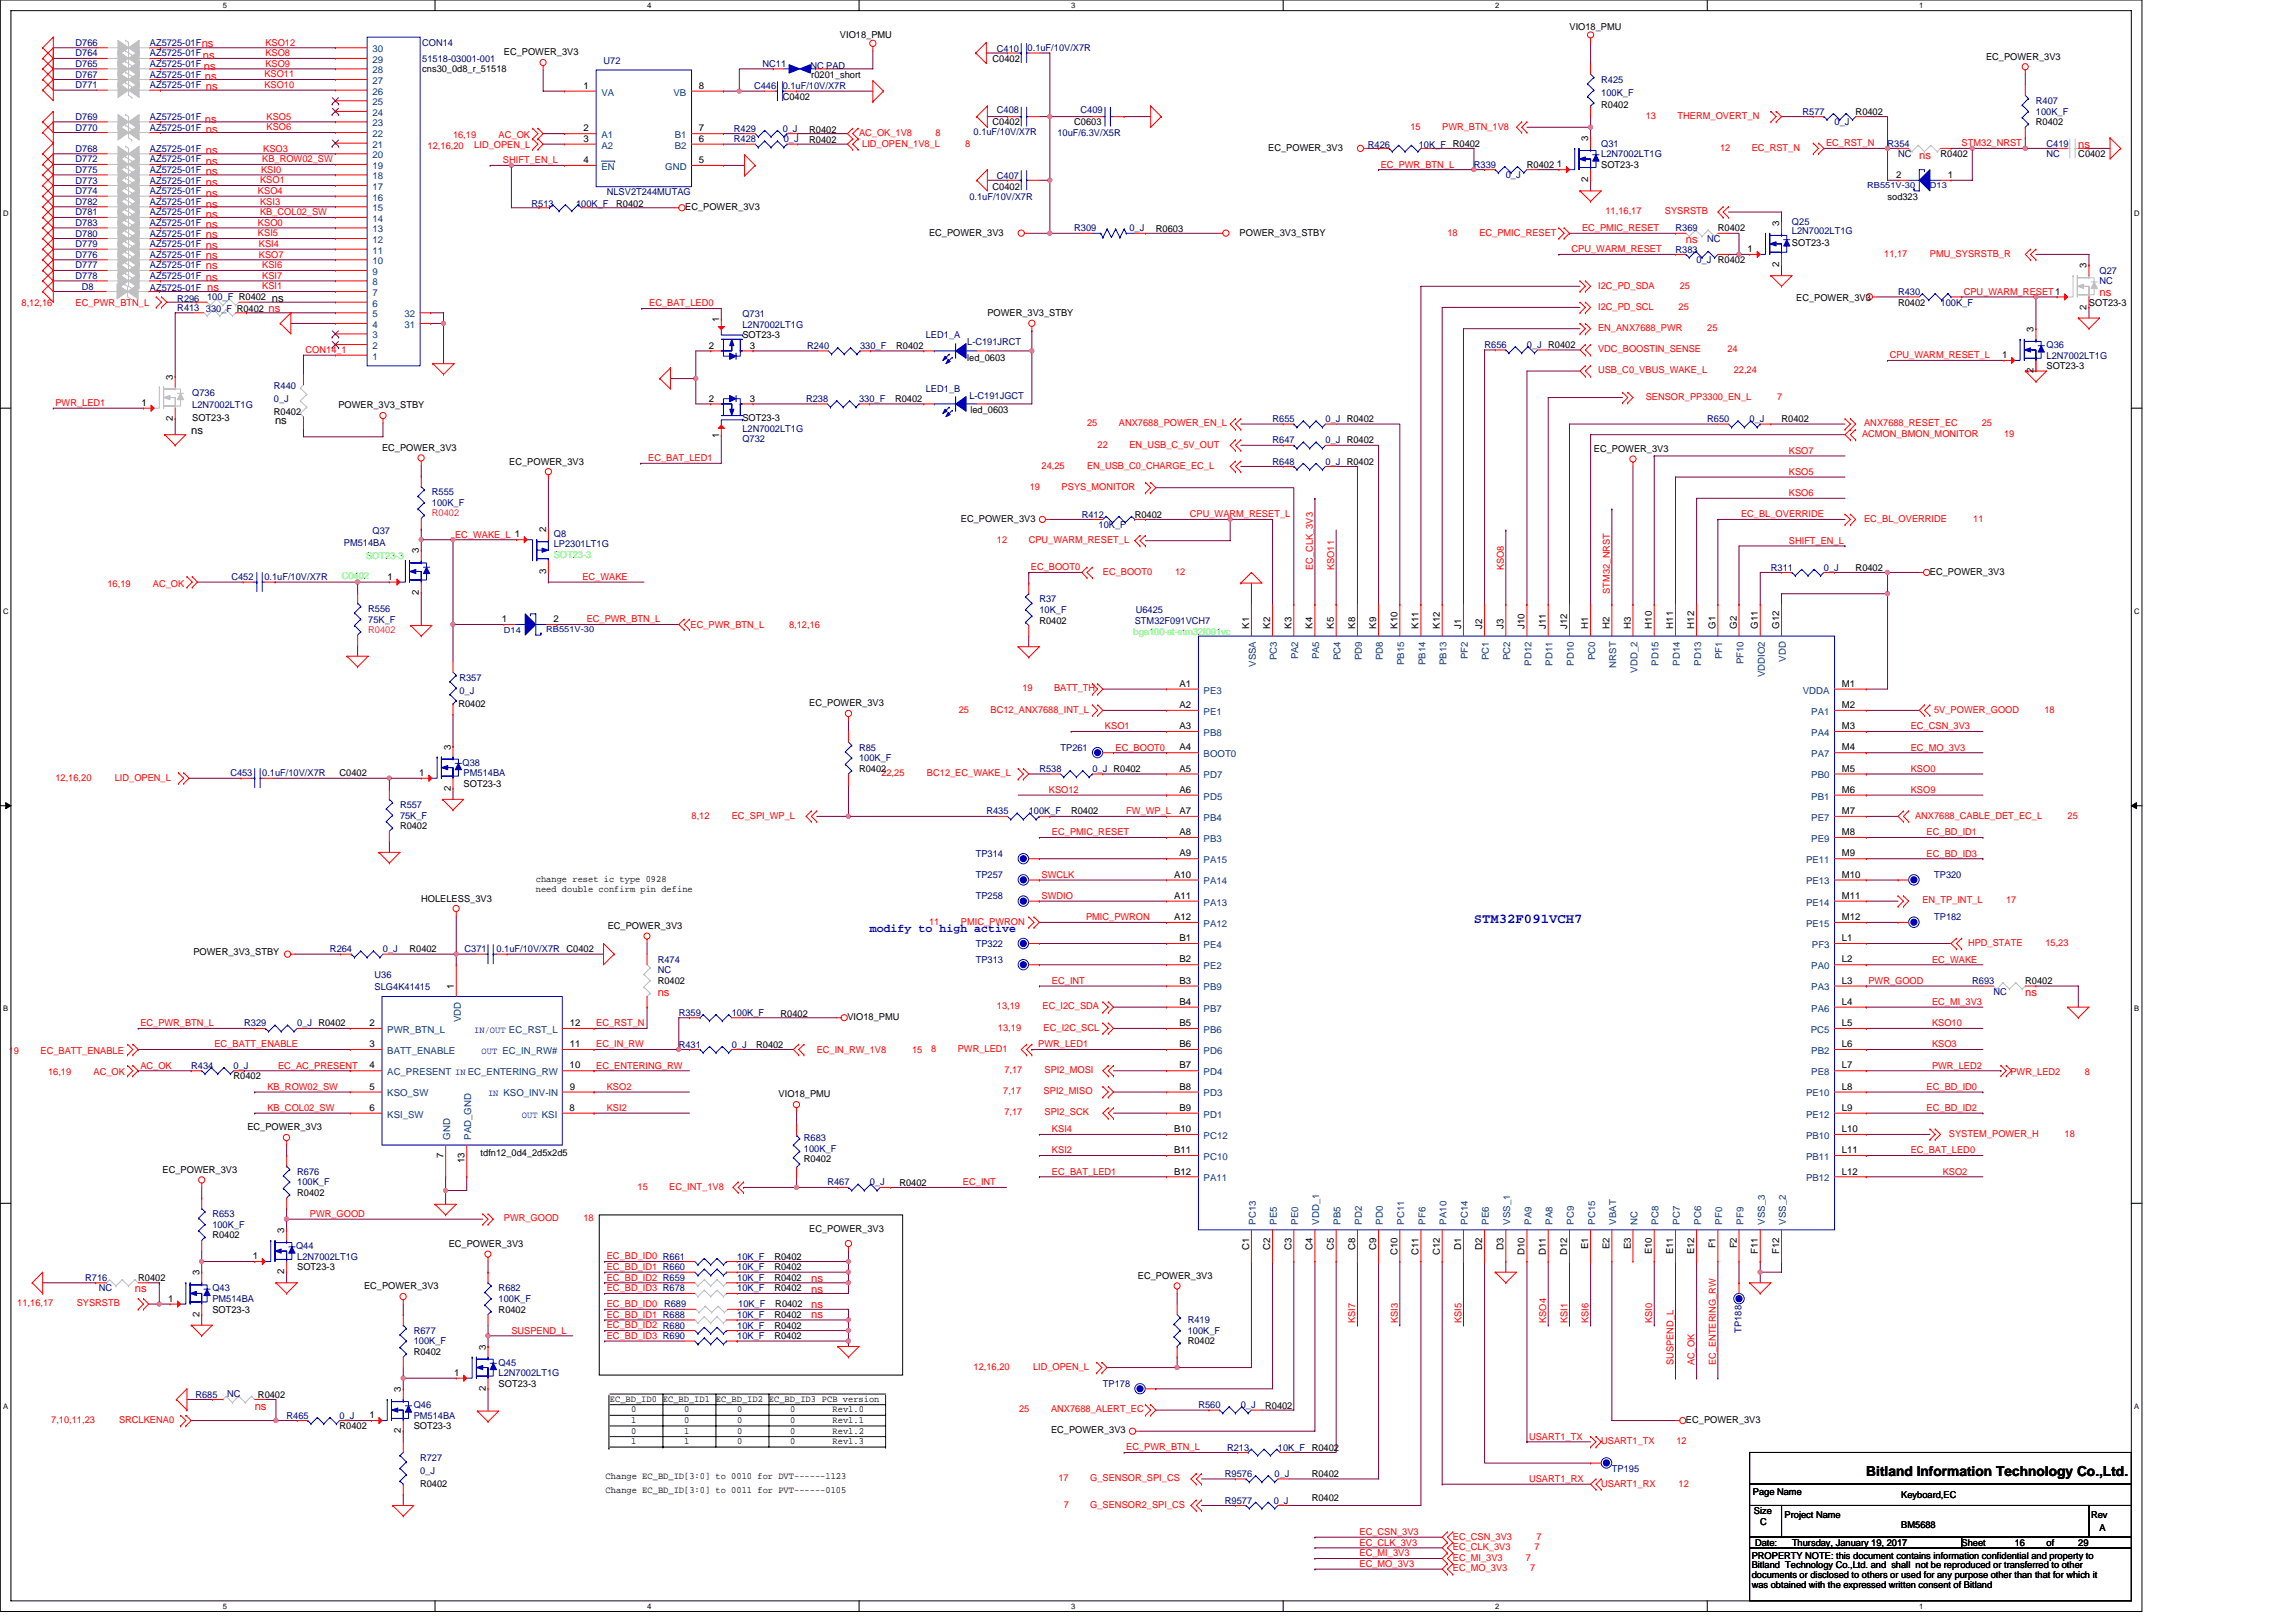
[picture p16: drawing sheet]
<svg xmlns="http://www.w3.org/2000/svg" width="297mm" height="210mm" viewBox="0 0 297 210" stroke-linecap="round" stroke-linejoin="round" font-family="sans-serif">
<defs><g id="words">
<text font-size="1.8" fill="#00f" x="190.7" y="119.4">STM32F091VCH7</text>
<text font-size="1.8" x="241.4" y="190.9">Bitland Information Technology Co.,Ltd.</text>
<g font-size="1.5" fill="#f00">
<text x="26.1" y="6.1">ns</text>
<text x="26.2" y="7.6">ns</text>
<text x="26.4" y="9">ns</text>
<text x="26.5" y="10.4">ns</text>
<text x="26.6" y="11.6">ns</text>
<text x="26.5" y="15.9">ns</text>
<text x="26.6" y="17.2">ns</text>
<text x="26.6" y="20">ns</text>
<text x="26.6" y="21.3">ns</text>
<text x="26.6" y="22.6">ns</text>
<text x="248.3" y="20.5">ns</text>
<text x="268.9" y="19.2">ns</text>
<text x="26.6" y="24.1">ns</text>
<text x="26.6" y="25.5">ns</text>
<text x="26.6" y="27">ns</text>
<text x="26.6" y="28.2">ns</text>
<text x="26.6" y="29.4">ns</text>
<text x="26.6" y="30.8">ns</text>
<text x="26.6" y="32.2">ns</text>
<text x="26.6" y="34.8">ns</text>
<text x="26.6" y="33.5">ns</text>
<text x="218.1" y="31.5">ns</text>
<text x="26.6" y="36.3">ns</text>
<text x="26.8" y="37.7">ns</text>
<text x="34.8" y="40.4">ns</text>
<text x="271.6" y="38.4">ns</text>
<text x="85.1" y="128.9">ns</text>
<text x="262" y="128.9">ns</text>
<text x="17.5" y="167.2">ns</text>
<text x="105" y="165.9">ns</text>
<text x="105" y="167.3">ns</text>
<text x="105" y="169.2">ns</text>
<text x="105" y="170.6">ns</text>
<text x="33" y="182.4">ns</text>
</g>
<g font-size="1.5">
<text x="35.2" y="39">ns</text>
<text x="24.7" y="56.2">ns</text>
<text x="35.6" y="54.8">ns</text>
</g>
<text font-size="1.5" fill="#00f" x="112.5" y="120.6">modify to high active</text>
<g font-size="1.2" fill="#000080">
<text x="9.8" y="5.9">D766</text>
<text x="19.4" y="5.9">AZ5725-01F</text>
<text x="54.6" y="5.9">CON14</text>
<text x="9.8" y="8.7">D765</text>
<text x="9.8" y="10">D767</text>
<text x="9.8" y="11.4">D771</text>
<text x="9.8" y="7.3">D764</text>
<text x="19.4" y="8.7">AZ5725-01F</text>
<text x="19.4" y="10">AZ5725-01F</text>
<text x="19.4" y="11.4">AZ5725-01F</text>
<text x="19.4" y="7.3">AZ5725-01F</text>
<text x="54.6" y="8">51518-03001-001</text>
<text x="78.1" y="8.3">U72</text>
<text x="97.6" y="11.6">C446 0.1uF/10V/X7R</text>
<text x="98.7" y="8.7">NC11</text>
<text x="104.8" y="9">NC PAD</text>
<text x="129" y="6.8">C410</text>
<text x="132.9" y="6.6">0.1uF/10V/X7R</text>
<text x="207.2" y="10.7">R425</text>
<text x="9.8" y="15.5">D769</text>
<text x="9.8" y="16.9">D770</text>
<text x="19.4" y="15.5">AZ5725-01F</text>
<text x="19.4" y="16.9">AZ5725-01F</text>
<text x="95" y="17">R429</text>
<text x="101.3" y="17">0_J</text>
<text x="126" y="17.4">0.1uF/10V/X7R</text>
<text x="129" y="14.6">C408</text>
<text x="136.8" y="17.6">10uF/6.3V/X5R</text>
<text x="139.8" y="14.6">C409</text>
<text x="207.2" y="12.4">100K_F</text>
<text x="233.2" y="14.8">R577</text>
<text x="237.3" y="16.2">0_J</text>
<text x="263.4" y="13.5">R407</text>
<text x="263.4" y="14.8">100K_F</text>
<text x="9.8" y="19.6">D768</text>
<text x="9.8" y="21">D772</text>
<text x="9.8" y="22.4">D775</text>
<text x="9.8" y="23.7">D773</text>
<text x="19.4" y="19.6">AZ5725-01F</text>
<text x="19.4" y="21">AZ5725-01F</text>
<text x="19.4" y="22.4">AZ5725-01F</text>
<text x="19.4" y="23.7">AZ5725-01F</text>
<text x="95" y="18.4">R428</text>
<text x="101.4" y="18.4">0_J</text>
<text x="129" y="23.2">C407</text>
<text x="177" y="19.1">R426</text>
<text x="183.6" y="19.1">10K_F</text>
<text x="190.7" y="21.7">R339</text>
<text x="194.8" y="23.1">0_J</text>
<text x="207.2" y="19">Q31</text>
<text x="207.2" y="20.3">L2N7002LT1G</text>
<text x="244.2" y="19">R354</text>
<text x="245.6" y="20.3">NC</text>
<text x="264.8" y="19">C419</text>
<text x="264.8" y="20.3">NC</text>
<text x="9.8" y="25.1">D774</text>
<text x="9.8" y="26.5">D782</text>
<text x="9.8" y="27.9">D781</text>
<text x="9.8" y="29.3">D783</text>
<text x="19.4" y="25.1">AZ5725-01F</text>
<text x="19.4" y="26.5">AZ5725-01F</text>
<text x="19.4" y="27.9">AZ5725-01F</text>
<text x="19.4" y="29.3">AZ5725-01F</text>
<text x="68.8" y="26.8">R513</text>
<text x="74.5" y="26.8">100K_F</text>
<text x="78.5" y="25.3">NLSV2T244MUTAG</text>
<text x="125.4" y="25.8">0.1uF/10V/X7R</text>
<text x="139" y="29.9">R309</text>
<text x="146.1" y="29.9">0_J</text>
<text x="216.8" y="29.9">R369</text>
<text x="231.8" y="29.1">Q25</text>
<text x="9.8" y="30.6">D780</text>
<text x="9.8" y="32">D779</text>
<text x="9.8" y="34.7">D777</text>
<text x="9.8" y="33.4">D776</text>
<text x="19.4" y="30.6">AZ5725-01F</text>
<text x="19.4" y="32">AZ5725-01F</text>
<text x="19.4" y="34.7">AZ5725-01F</text>
<text x="19.4" y="33.4">AZ5725-01F</text>
<text x="216.8" y="32.7">R383</text>
<text x="219.5" y="34">0_J R0402</text>
<text x="220.9" y="31.3">NC</text>
<text x="231.8" y="30.3">L2N7002LT1G</text>
<text x="271.6" y="35.4">Q27</text>
<text x="9.8" y="36.1">D778</text>
<text x="10.6" y="37.5">D8</text>
<text x="19.4" y="36.1">AZ5725-01F</text>
<text x="19.4" y="37.6">AZ5725-01F</text>
<text x="22.9" y="39.1">R296</text>
<text x="22.9" y="40.2">R413</text>
<text x="26.6" y="40.3">330_F R0402</text>
<text x="26.8" y="38.8">100_F R0402</text>
<text x="96.1" y="41">Q731</text>
<text x="245.6" y="38.2">R430</text>
<text x="251.1" y="39.5">100K_F</text>
<text x="271.6" y="36.8">NC</text>
<text x="96.1" y="42.4">L2N7002LT1G</text>
<text x="104.4" y="45.1">R240</text>
<text x="111.3" y="45.1">330_F</text>
<text x="119.8" y="43.8">LED1_A</text>
<text x="125.1" y="44.6">L-C191JRCT</text>
<text x="192.1" y="45">R656</text>
<text x="197.5" y="45">0_J R0402</text>
<text x="264.8" y="45">Q36</text>
<text x="264.8" y="46.4">L2N7002LT1G</text>
<text x="24.9" y="51.2">Q736</text>
<text x="24.9" y="52.8">L2N7002LT1G</text>
<text x="35.4" y="50.4">R440</text>
<text x="35.4" y="52">0_J</text>
<text x="104.3" y="52">R238</text>
<text x="111.1" y="52">330_F</text>
<text x="119.8" y="50.8">LED1_B</text>
<text x="125.4" y="51.6">L-C191JGCT</text>
<text x="96.1" y="57.2">Q732</text>
<text x="96.1" y="55.9">L2N7002LT1G</text>
<text x="164.6" y="57.4">R647</text>
<text x="164.6" y="54.6">R655</text>
<text x="171.5" y="57.4">0_J R0402</text>
<text x="171.5" y="54.6">0_J R0402</text>
<text x="220.9" y="54.6">R650</text>
<text x="226.4" y="54.6">0_J</text>
<text x="55.9" y="64.1">R555</text>
<text x="55.9" y="65.4">100K_F</text>
<text x="164.6" y="60.1">R648</text>
<text x="171.5" y="60.1">0_J R0402</text>
<text x="44.5" y="70.7">PM514BA</text>
<text x="48.2" y="69.2">Q37</text>
<text x="71.6" y="69.4">Q8</text>
<text x="71.6" y="70.8">LP2301LT1G</text>
<text x="140" y="67">R412</text>
<text x="142.1" y="68.3">10K_F</text>
<text x="29.9" y="75.1">C452</text>
<text x="34.2" y="75.1">0.1uF/10V/X7R</text>
<text x="134.5" y="77.9">R37</text>
<text x="229.1" y="73.8">R311</text>
<text x="236" y="73.8">0_J</text>
<text x="47.6" y="79.2">R556</text>
<text x="47.6" y="80.5">75K_F</text>
<text x="134.5" y="79.3">10K_F</text>
<text x="146.8" y="80.7">STM32F091VCH7</text>
<text x="146.9" y="79.3">U6425</text>
<text x="59.4" y="88.1">R357</text>
<text x="59.4" y="89.7">0_J</text>
<text x="29.8" y="100.4">C453</text>
<text x="33.9" y="100.4">0.1uF/10V/X7R</text>
<text x="59.8" y="99.1">Q38</text>
<text x="60" y="100.4">PM514BA</text>
<text x="111.1" y="97.1">R85</text>
<text x="111.1" y="98.5">100K_F</text>
<text x="134.5" y="99.9">R538</text>
<text x="137.2" y="97.1">TP261</text>
<text x="141.3" y="99.9">0_J R0402</text>
<text x="51.7" y="104.5">R557</text>
<text x="51.7" y="105.9">75K_F</text>
<text x="127.6" y="105.4">R435</text>
<text x="133.1" y="105.4">100K_F</text>
<text x="126.2" y="110.8">TP314</text>
<text x="126.2" y="113.6">TP257</text>
<text x="250.2" y="113.6">TP320</text>
<text x="126.2" y="116.3">TP258</text>
<text x="250.2" y="119.1">TP182</text>
<text x="42.7" y="123.2">R264</text>
<text x="49.5" y="123.2">0_J</text>
<text x="60.1" y="123.2">C371</text>
<text x="64.2" y="123.2">0.1uF/10V/X7R</text>
<text x="85.1" y="124.6">R474</text>
<text x="85.1" y="125.9">NC</text>
<text x="126.2" y="122.5">TP322</text>
<text x="126.2" y="124.6">TP313</text>
<text x="48.5" y="126.5">U36</text>
<text x="48.5" y="128.1">SLG4K41415</text>
<text x="87.8" y="131.4">R359</text>
<text x="94.7" y="131.4">100K_F</text>
<text x="255.2" y="127.3">R693</text>
<text x="257.9" y="128.7">NC</text>
<text x="31.6" y="132.8">R329</text>
<text x="38.5" y="132.8">0_J R0402</text>
<text x="87.8" y="135.6">R431</text>
<text x="94.7" y="135.6">0_J</text>
<text x="24.7" y="138.3">R434</text>
<text x="30.2" y="138.3">0_J</text>
<text x="104" y="147.6">R683</text>
<text x="104" y="149">100K_F</text>
<text x="38.5" y="152">R676</text>
<text x="38.5" y="153.4">100K_F</text>
<text x="107" y="153.4">R467</text>
<text x="112.5" y="153.4">0_J</text>
<text x="27.5" y="157.5">R653</text>
<text x="27.5" y="158.9">100K_F</text>
<text x="38.3" y="161.6">Q44</text>
<text x="11" y="165.7">R716</text>
<text x="12.8" y="167.1">NC</text>
<text x="27.5" y="167.1">Q43</text>
<text x="38.5" y="163">L2N7002LT1G</text>
<text x="64.5" y="167.1">R682</text>
<text x="95.4" y="165.7">10K_F</text>
<text x="95.4" y="164.3">10K_F</text>
<text x="95.4" y="163">10K_F</text>
<text x="95.4" y="167.1">10K_F</text>
<text x="27.5" y="168.5">PM514BA</text>
<text x="53.5" y="172.6">R677</text>
<text x="53.5" y="173.9">100K_F</text>
<text x="64.5" y="168.5">100K_F</text>
<text x="85.9" y="169.1">R689</text>
<text x="95.4" y="171.9">10K_F</text>
<text x="95.4" y="170.5">10K_F</text>
<text x="95.4" y="173.3">10K_F</text>
<text x="95.5" y="169.1">10K_F</text>
<text x="153.7" y="171.2">R419</text>
<text x="153.7" y="172.6">100K_F</text>
<text x="225.3" y="172.4" transform="rotate(-90 225.3 172.4)">TP188</text>
<text x="64.5" y="176.7">Q45</text>
<text x="64.5" y="178.1">L2N7002LT1G</text>
<text x="142.7" y="179.4">TP178</text>
<text x="25.3" y="180.9">R685</text>
<text x="29.4" y="180.7">NC</text>
<text x="37.1" y="183.6">R465</text>
<text x="43.9" y="183.6">0_J</text>
<text x="53.5" y="182.2">Q46</text>
<text x="53.5" y="183.6">PM514BA</text>
<text x="155" y="182.2">R560</text>
<text x="160.5" y="182.2">0_J</text>
<text x="54.4" y="189">R727</text>
<text x="54.4" y="190.7">0_J</text>
<text x="158.5" y="191.1">R9576</text>
<text x="158.7" y="187.7">R213</text>
<text x="164.9" y="191.1">0_J</text>
<text x="165.3" y="187.8">10K_F R0402</text>
<text x="208.5" y="190.4">TP195</text>
<text x="158.5" y="194.5">R9577</text>
<text x="164.8" y="194.5">0_J</text>
</g>
<g font-size="1.2" fill="#f00">
<text x="34.3" y="5.9">KSO12</text>
<text x="34.2" y="10">KSO11</text>
<text x="34.2" y="11.4">KSO10</text>
<text x="34.3" y="7.3">KSO8</text>
<text x="34.3" y="8.6">KSO9</text>
<text x="34.5" y="15.5">KSO5</text>
<text x="34.5" y="16.9">KSO6</text>
<text x="58.6" y="17.9">16,19</text>
<text x="64.5" y="17.9">AC_OK</text>
<text x="111.1" y="17.6">AC_OK_1V8</text>
<text x="121" y="17.6">8</text>
<text x="182.5" y="16.8">15</text>
<text x="186.6" y="16.8">PWR_BTN_1V8</text>
<text x="212.9" y="15.4">13</text>
<text x="217" y="15.4">THERM_OVERT_N</text>
<text x="33.7" y="23.7">KSO1</text>
<text x="33.8" y="22.4">KSI0</text>
<text x="33.9" y="21">KB_ROW02_SW</text>
<text x="34.1" y="19.6">KSO3</text>
<text x="55.3" y="19.2">12,16,20</text>
<text x="61.4" y="19.1">LID_OPEN_L</text>
<text x="65.1" y="21.1">SHIFT_EN_L</text>
<text x="111.5" y="19">LID_OPEN_1V8_L</text>
<text x="124.9" y="19">8</text>
<text x="178.6" y="21.7">EC_PWR_BTN_L</text>
<text x="222.5" y="19.5">12</text>
<text x="226.6" y="19.5">EC_RST_N</text>
<text x="236.2" y="18.9">EC_RST_N</text>
<text x="253.8" y="18.9">STM32_NRST</text>
<text x="33.4" y="25.1">KSO4</text>
<text x="33.4" y="29.2">KSO0</text>
<text x="33.7" y="27.9">KB_COL02_SW</text>
<text x="33.7" y="26.5">KSI3</text>
<text x="204.7" y="29.9">EC_PMIC_RESET</text>
<text x="207.7" y="27.7">11,16,17</text>
<text x="215.4" y="27.7">SYSRSTB</text>
<text x="33.4" y="30.6">KSI5</text>
<text x="33.5" y="33.3">KSO7</text>
<text x="33.5" y="32">KSI4</text>
<text x="33.9" y="34.7">KSI6</text>
<text x="187.3" y="30.5">18</text>
<text x="191.4" y="30.5">EC_PMIC_RESET</text>
<text x="203.3" y="32.6">CPU_WARM_RESET</text>
<text x="243.8" y="33.2">11,17</text>
<text x="249.7" y="33.2">PMU_SYSRSTB_R</text>
<text x="2.8" y="39.5">8,12,16</text>
<text x="9.8" y="39.5">EC_PWR_BTN_L</text>
<text x="33.9" y="37.4">KSI1</text>
<text x="33.9" y="36.1">KSI7</text>
<text x="84" y="39.6">EC_BAT_LED0</text>
<text x="206.8" y="37.3">I2C_PD_SDA</text>
<text x="206.8" y="40.1">I2C_PD_SCL</text>
<text x="217.2" y="40.1">25</text>
<text x="217.3" y="37.3">25</text>
<text x="254.1" y="38.1">CPU_WARM_RESET1</text>
<text x="39.5" y="45.7">CON14_1</text>
<text x="206.8" y="45.6">VDC_BOOSTIN_SENSE</text>
<text x="206.8" y="42.8">EN_ANX7688_PWR</text>
<text x="220.9" y="42.8">25</text>
<text x="223.5" y="45.6">24</text>
<text x="244.5" y="46.4">CPU_WARM_RESET_L</text>
<text x="7.2" y="52.5">PWR_LED1</text>
<text x="206.8" y="48.3">USB_C0_VBUS_WAKE_L</text>
<text x="212.9" y="51.7">SENSOR_PP3300_EN_L</text>
<text x="224.3" y="48.3">22,24</text>
<text x="229.9" y="51.7">7</text>
<text x="83.9" y="59.7">EC_BAT_LED1</text>
<text x="140.6" y="55.2">25</text>
<text x="142" y="57.9">22</text>
<text x="144.8" y="55.2">ANX7688_POWER_EN_L</text>
<text x="146.1" y="57.9">EN_USB_C_5V_OUT</text>
<text x="231.4" y="58.7">KSO7</text>
<text x="240.9" y="56.5">ACMON_BMON_MONITOR</text>
<text x="241.2" y="55.2">ANX7688_RESET_EC</text>
<text x="256.4" y="55.2">25</text>
<text x="259.3" y="56.5">19</text>
<text x="133.2" y="63.4">19</text>
<text x="134.7" y="60.7">24,25</text>
<text x="137.3" y="63.4">PSYS_MONITOR</text>
<text x="140.6" y="60.7">EN_USB_C0_CHARGE_EC_L</text>
<text x="231.4" y="64.2">KSO6</text>
<text x="231.4" y="61.4">KSO5</text>
<text x="58.9" y="69.6">EC_WAKE_L 1</text>
<text x="129" y="70.3">12</text>
<text x="133.1" y="70.3">CPU_WARM_RESET_L</text>
<text x="153.9" y="66.9">CPU_WARM_RESET_L</text>
<text x="225.3" y="66.9">EC_BL_OVERRIDE</text>
<text x="231.4" y="70.4">SHIFT_EN_L</text>
<text x="241.2" y="67.5">EC_BL_OVERRIDE</text>
<text x="255.3" y="67.5">11</text>
<text x="13.9" y="75.9">16,19</text>
<text x="19.8" y="75.9">AC_OK</text>
<text x="75.3" y="75">EC_WAKE</text>
<text x="133.4" y="73.8">EC_BOOT0</text>
<text x="142.7" y="74.4">EC_BOOT0</text>
<text x="152" y="74.4">12</text>
<text x="169.8" y="73.8" transform="rotate(-90 169.8 73.8)">EC_CLK_3V3</text>
<text x="172.6" y="73.8" transform="rotate(-90 172.6 73.8)">KSO11</text>
<text x="194.5" y="73.8" transform="rotate(-90 194.5 73.8)">KSO8</text>
<text x="208.3" y="76.8" transform="rotate(-90 208.3 76.8)">STM32_NRST</text>
<text x="75.9" y="80.5">EC_PWR_BTN_L</text>
<text x="89.3" y="81.2">EC_PWR_BTN_L</text>
<text x="102.1" y="81.2">8,12,16</text>
<text x="132.3" y="89.5">19</text>
<text x="136.4" y="89.5">BATT_TH</text>
<text x="124" y="92.2">25</text>
<text x="128.2" y="92.2">BC12_ANX7688_INT_L</text>
<text x="143" y="94.4">KSO1</text>
<text x="247.2" y="94.4">EC_CSN_3V3</text>
<text x="250.2" y="92.2">5V_POWER_GOOD</text>
<text x="264.5" y="92.2">18</text>
<text x="7.2" y="101">12,16,20</text>
<text x="14.9" y="101">LID_OPEN_L</text>
<text x="114" y="100.4">22,25</text>
<text x="119.9" y="100.4">BC12_EC_WAKE_L</text>
<text x="144.3" y="97.1">EC_BOOT0</text>
<text x="247.2" y="99.9">KSO0</text>
<text x="247.2" y="97.1">EC_MO_3V3</text>
<text x="89.5" y="105.9">8,12</text>
<text x="94.7" y="105.9">EC_SPI_WP_L</text>
<text x="135.7" y="102.6">KSO12</text>
<text x="145.7" y="105.3">FW_WP_L</text>
<text x="247.2" y="102.6">KSO9</text>
<text x="247.8" y="105.9">ANX7688_CABLE_DET_EC_L</text>
<text x="267.5" y="105.9">25</text>
<text x="134.7" y="113.6">SWCLK</text>
<text x="136.1" y="108.1">EC_PMIC_RESET</text>
<text x="249.3" y="108.1">EC_BD_ID1</text>
<text x="249.3" y="110.8">EC_BD_ID3</text>
<text x="120.2" y="119.6">11</text>
<text x="124.3" y="119.6">PMIC_PWRON</text>
<text x="134.7" y="116.3">SWDIO</text>
<text x="140.5" y="119.1">PMIC_PWRON</text>
<text x="248.7" y="116.9">EN_TP_INT_L</text>
<text x="259.5" y="116.9">17</text>
<text x="250" y="124.5">EC_WAKE</text>
<text x="254.6" y="122.4">HPD_STATE</text>
<text x="264.6" y="122.4">15,23</text>
<text x="129" y="130.6">13,19</text>
<text x="134.9" y="130.6">EC_I2C_SDA</text>
<text x="136.1" y="127.3">EC_INT</text>
<text x="241.7" y="127.3">PWR_GOOD</text>
<text x="250" y="130">EC_MI_3V3</text>
<text x="1.1" y="136.4">19</text>
<text x="5.2" y="136.4">EC_BATT_ENABLE</text>
<text x="18.2" y="132.8">EC_PWR_BTN_L</text>
<text x="27.7" y="135.5">EC_BATT_ENABLE</text>
<text x="77.1" y="135.5">EC_IN_RW</text>
<text x="77.1" y="132.8">EC_RST_N</text>
<text x="105.7" y="136.2">EC_IN_RW_1V8</text>
<text x="118" y="136.2">15</text>
<text x="120.5" y="136.1">8</text>
<text x="123.9" y="136.1">PWR_LED1</text>
<text x="129.1" y="133.3">13,19</text>
<text x="134.3" y="135.5">PWR_LED1</text>
<text x="135" y="133.3">EC_I2C_SCL</text>
<text x="250" y="135.5">KSO3</text>
<text x="250" y="132.8">KSO10</text>
<text x="6.2" y="139.1">16,19</text>
<text x="12.1" y="139.1">AC_OK</text>
<text x="18.2" y="138.3">AC_OK</text>
<text x="34.6" y="143.7">KB_COL02_SW</text>
<text x="34.6" y="141">KB_ROW02_SW</text>
<text x="36" y="138.3">EC_AC_PRESENT</text>
<text x="77.1" y="138.3">EC_ENTERING_RW</text>
<text x="78.5" y="143.7">KSI2</text>
<text x="78.5" y="141">KSO2</text>
<text x="129.8" y="141.6">7,17</text>
<text x="129.9" y="138.8">7,17</text>
<text x="135" y="141.6">SPI2_MISO</text>
<text x="135.1" y="138.8">SPI2_MOSI</text>
<text x="249.3" y="141">EC_BD_ID0</text>
<text x="249.3" y="143.7">EC_BD_ID2</text>
<text x="250" y="138.3">PWR_LED2</text>
<text x="260.1" y="139.1">PWR_LED2</text>
<text x="269.7" y="139.1">8</text>
<text x="129.9" y="144.3">7,17</text>
<text x="135.1" y="144.3">SPI2_SCK</text>
<text x="136.1" y="149.2">KSI2</text>
<text x="136.1" y="146.5">KSI4</text>
<text x="247.2" y="149.2">EC_BAT_LED0</text>
<text x="252.1" y="147.1">SYSTEM_POWER_H</text>
<text x="267.1" y="147.1">18</text>
<text x="82.5" y="153.9">15</text>
<text x="86.6" y="153.9">EC_INT_1V8</text>
<text x="124.6" y="153.4">EC_INT</text>
<text x="136.1" y="152">EC_BAT_LED1</text>
<text x="251.3" y="152">KSO2</text>
<text x="40.1" y="157.5">PWR_GOOD</text>
<text x="65.2" y="158">PWR_GOOD</text>
<text x="75.5" y="158">18</text>
<text x="78.5" y="162.9">EC_BD_ID0 R661</text>
<text x="78.5" y="164.3">EC_BD_ID1 R660</text>
<text x="78.5" y="165.7">EC_BD_ID2 R659</text>
<text x="78.5" y="167.1">EC_BD_ID3 R678</text>
<text x="2.2" y="169">11,16,17</text>
<text x="9.9" y="169">SYSRSTB</text>
<text x="66.2" y="172.6">SUSPEND_L</text>
<text x="78.5" y="169.1">EC_BD_ID0</text>
<text x="78.5" y="170.5">EC_BD_ID1 R688</text>
<text x="78.5" y="171.9">EC_BD_ID2 R680</text>
<text x="78.5" y="173.2">EC_BD_ID3 R690</text>
<text x="175.3" y="171.2" transform="rotate(-90 175.3 171.2)">KSI7</text>
<text x="180.8" y="171.2" transform="rotate(-90 180.8 171.2)">KSI3</text>
<text x="189.1" y="171.2" transform="rotate(-90 189.1 171.2)">KSI5</text>
<text x="200" y="171.2" transform="rotate(-90 200 171.2)">KSO4</text>
<text x="202.8" y="171.2" transform="rotate(-90 202.8 171.2)">KSI1</text>
<text x="205.5" y="171.2" transform="rotate(-90 205.5 171.2)">KSI6</text>
<text x="213.7" y="171.2" transform="rotate(-90 213.7 171.2)">KSI0</text>
<text x="126" y="177.2">12,16,20</text>
<text x="133.6" y="177.2">LID_OPEN_L</text>
<text x="216.5" y="176.7" transform="rotate(-90 216.5 176.7)">SUSPEND_L</text>
<text x="219.2" y="176.7" transform="rotate(-90 219.2 176.7)">AC_OK</text>
<text x="222" y="176.7" transform="rotate(-90 222 176.7)">EC_ENTERING_RW</text>
<text x="6.6" y="184.1">7,10,11,23</text>
<text x="15.4" y="184.1">SRCLKENA0</text>
<text x="131.8" y="182.7">25</text>
<text x="136" y="182.7">ANX7688_ALERT_EC</text>
<text x="136.9" y="191.6">17</text>
<text x="141.1" y="191.6">G_SENSOR_SPI_CS</text>
<text x="145.7" y="187.6">EC_PWR_BTN_L</text>
<text x="197.8" y="191.7">USART1_RX</text>
<text x="197.8" y="186.3">USART1_TX</text>
<text x="207.2" y="186.8">USART1_TX</text>
<text x="216.9" y="186.8">12</text>
<text x="137.6" y="195.1">7</text>
<text x="141.1" y="195.1">G_SENSOR2_SPI_CS</text>
<text x="207.2" y="192.3">USART1_RX</text>
<text x="217.2" y="192.3">12</text>
<text x="175.9" y="201.4">EC_MI_3V3</text>
<text x="175.9" y="202.7">EC_MO_3V3</text>
<text x="175.9" y="198.6">EC_CSN_3V3</text>
<text x="175.9" y="200">EC_CLK_3V3</text>
<text x="188" y="199.2">EC_CSN_3V3</text>
<text x="188" y="200.6">EC_CLK_3V3</text>
<text x="188" y="201.9">EC_MI_3V3</text>
<text x="188" y="203.3">EC_MO_3V3</text>
<text x="197.4" y="201.9">7</text>
<text x="198" y="203.3">7</text>
<text x="198.5" y="200.6">7</text>
<text x="198.8" y="199.2">7</text>
</g>
<g font-size="1.2">
<text x="108.7" y="5">VIO18_PMU</text>
<text x="203" y="3.9">VIO18_PMU</text>
<text x="54.6" y="9.4">cns30_0d8_r_51518</text>
<text x="65.2" y="7.2">EC_POWER_3V3</text>
<text x="75.5" y="11.5">1</text>
<text x="90.4" y="11.5">8</text>
<text x="105" y="10">r0201_short</text>
<text x="128.4" y="8">C0402</text>
<text x="256.9" y="7.7">EC_POWER_3V3</text>
<text x="75.5" y="17">2</text>
<text x="90.4" y="17">7</text>
<text x="101.3" y="12.9">C0402</text>
<text x="104.7" y="17.2">R0402</text>
<text x="128.4" y="16.2">C0402</text>
<text x="139" y="16.2">C0603</text>
<text x="207.2" y="14">R0402</text>
<text x="240.1" y="14.8">R0402</text>
<text x="263.4" y="16.2">R0402</text>
<text x="75.5" y="21.1">4</text>
<text x="75.5" y="18.4">3</text>
<text x="90.4" y="21.1">5</text>
<text x="90.4" y="18.4">6</text>
<text x="104.7" y="18.5">R0402</text>
<text x="164.1" y="19.5">EC_POWER_3V3</text>
<text x="188" y="19">R0402</text>
<text x="197.5" y="21.7">R0402</text>
<text x="201.4" y="21.7">1</text>
<text x="205.5" y="23.6" transform="rotate(-90 205.5 23.6)">2</text>
<text x="205.5" y="18.2" transform="rotate(-90 205.5 18.2)">3</text>
<text x="207.2" y="21.7">SOT23-3</text>
<text x="245.3" y="23">2</text>
<text x="251.1" y="20.3">R0402</text>
<text x="252" y="23">1</text>
<text x="268.9" y="20.3">C0402</text>
<text x="79.7" y="26.8">R0402</text>
<text x="88.6" y="27.2">EC_POWER_3V3</text>
<text x="128.4" y="24.6">C0402</text>
<text x="222.2" y="29.9">R0402</text>
<text x="230.2" y="29.2" transform="rotate(-90 230.2 29.2)">3</text>
<text x="244.2" y="25.8">sod323</text>
<text x="120.2" y="30.5">EC_POWER_3V3</text>
<text x="149.5" y="30.1">R0603</text>
<text x="160.4" y="30.5">POWER_3V3_STBY</text>
<text x="226.1" y="32.6">1</text>
<text x="230.2" y="34.6" transform="rotate(-90 230.2 34.6)">2</text>
<text x="231.8" y="31.9">SOT23-3</text>
<text x="270" y="34.7" transform="rotate(-90 270 34.7)">3</text>
<text x="93" y="41.7" transform="rotate(-90 93 41.7)">1</text>
<text x="127.7" y="40.9">POWER_3V3_STBY</text>
<text x="232.4" y="39">EC_POWER_3V3</text>
<text x="245.6" y="39.5">R0402</text>
<text x="270" y="40.1" transform="rotate(-90 270 40.1)">2</text>
<text x="270.3" y="39.5">SOT23-3</text>
<text x="91.7" y="45.1">2</text>
<text x="96.1" y="43.8">SOT23-3</text>
<text x="97" y="45.1">3</text>
<text x="115.9" y="45.1">R0402</text>
<text x="125.1" y="46.7">led_0603</text>
<text x="259" y="46.3">1</text>
<text x="263.1" y="42.9" transform="rotate(-90 263.1 42.9)">3</text>
<text x="264.8" y="47.8">SOT23-3</text>
<text x="18.3" y="52.5">1</text>
<text x="22.4" y="49.1" transform="rotate(-90 22.4 49.1)">3</text>
<text x="35.4" y="53.7">R0402</text>
<text x="43.8" y="52.8">POWER_3V3_STBY</text>
<text x="91.7" y="52">2</text>
<text x="97" y="52">3</text>
<text x="115.8" y="52">R0402</text>
<text x="125.5" y="53.4">led_0603</text>
<text x="263.1" y="48.3" transform="rotate(-90 263.1 48.3)">2</text>
<text x="22.4" y="54.5" transform="rotate(-90 22.4 54.5)">2</text>
<text x="24.9" y="54.5">SOT23-3</text>
<text x="49.4" y="58.3">EC_POWER_3V3</text>
<text x="93" y="56.7" transform="rotate(-90 93 56.7)">1</text>
<text x="96.1" y="54.5">SOT23-3</text>
<text x="206.2" y="58.5">EC_POWER_3V3</text>
<text x="230.5" y="54.6">R0402</text>
<text x="65.9" y="60.1">EC_POWER_3V3</text>
<text x="54.2" y="71.6" transform="rotate(-90 54.2 71.6)">3</text>
<text x="70.7" y="68.9" transform="rotate(-90 70.7 68.9)">2</text>
<text x="124.3" y="67.5">EC_POWER_3V3</text>
<text x="146.8" y="67">R0402</text>
<text x="50.1" y="75">1</text>
<text x="54.2" y="77" transform="rotate(-90 54.2 77)">2</text>
<text x="70.7" y="74.2" transform="rotate(-90 70.7 74.2)">3</text>
<text x="240.1" y="73.8">R0402</text>
<text x="249.7" y="74.4">EC_POWER_3V3</text>
<text x="64.9" y="80.5">1</text>
<text x="71.6" y="80.5">2</text>
<text x="134.5" y="80.7">R0402</text>
<text x="161.6" y="81.3" transform="rotate(-90 161.6 81.3)">K1</text>
<text x="164.3" y="81.3" transform="rotate(-90 164.3 81.3)">K2</text>
<text x="167.1" y="81.3" transform="rotate(-90 167.1 81.3)">K3</text>
<text x="169.8" y="81.3" transform="rotate(-90 169.8 81.3)">K4</text>
<text x="172.6" y="81.3" transform="rotate(-90 172.6 81.3)">K5</text>
<text x="175.3" y="81.3" transform="rotate(-90 175.3 81.3)">K8</text>
<text x="178.1" y="81.3" transform="rotate(-90 178.1 81.3)">K9</text>
<text x="180.8" y="81.3" transform="rotate(-90 180.8 81.3)">K10</text>
<text x="183.5" y="81.3" transform="rotate(-90 183.5 81.3)">K11</text>
<text x="186.3" y="81.3" transform="rotate(-90 186.3 81.3)">K12</text>
<text x="189" y="81.3" transform="rotate(-90 189 81.3)">J1</text>
<text x="191.8" y="81.3" transform="rotate(-90 191.8 81.3)">J2</text>
<text x="194.5" y="81.3" transform="rotate(-90 194.5 81.3)">J3</text>
<text x="197.2" y="81.3" transform="rotate(-90 197.2 81.3)">J10</text>
<text x="200" y="81.3" transform="rotate(-90 200 81.3)">J11</text>
<text x="202.8" y="81.3" transform="rotate(-90 202.8 81.3)">J12</text>
<text x="205.5" y="81.3" transform="rotate(-90 205.5 81.3)">H1</text>
<text x="208.2" y="81.3" transform="rotate(-90 208.2 81.3)">H2</text>
<text x="211" y="81.3" transform="rotate(-90 211 81.3)">H3</text>
<text x="213.7" y="81.3" transform="rotate(-90 213.7 81.3)">H10</text>
<text x="216.5" y="81.3" transform="rotate(-90 216.5 81.3)">H11</text>
<text x="219.2" y="81.3" transform="rotate(-90 219.2 81.3)">H12</text>
<text x="222" y="81.3" transform="rotate(-90 222 81.3)">G1</text>
<text x="224.7" y="81.3" transform="rotate(-90 224.7 81.3)">G2</text>
<text x="227.4" y="81.3" transform="rotate(-90 227.4 81.3)">G11</text>
<text x="230.2" y="81.3" transform="rotate(-90 230.2 81.3)">G12</text>
<text x="152.6" y="88.9">A1</text>
<text x="238.3" y="88.9">M1</text>
<text x="59.3" y="91.5">R0402</text>
<text x="104.7" y="91.4">EC_POWER_3V3</text>
<text x="152.6" y="91.6">A2</text>
<text x="152.6" y="94.3">A3</text>
<text x="238.3" y="91.6">M2</text>
<text x="238.3" y="94.3">M3</text>
<text x="43.9" y="100.4">C0402</text>
<text x="54.2" y="100.4">1</text>
<text x="58.3" y="97" transform="rotate(-90 58.3 97)">3</text>
<text x="60" y="101.8">SOT23-3</text>
<text x="111.1" y="99.9">R0402</text>
<text x="152.6" y="97.1">A4</text>
<text x="152.6" y="99.8">A5</text>
<text x="238.3" y="97.1">M4</text>
<text x="238.3" y="99.8">M5</text>
<text x="51.7" y="107.3">R0402</text>
<text x="58.3" y="102.3" transform="rotate(-90 58.3 102.3)">2</text>
<text x="138.6" y="105.4">R0402</text>
<text x="152.6" y="102.6">A6</text>
<text x="152.6" y="105.3">A7</text>
<text x="238.3" y="102.6">M6</text>
<text x="238.3" y="105.3">M7</text>
<text x="151.9" y="113.6">A10</text>
<text x="152.6" y="108.1">A8</text>
<text x="152.6" y="110.8">A9</text>
<text x="238.3" y="110.8">M9</text>
<text x="238.3" y="113.6">M10</text>
<text x="238.3" y="108.1">M8</text>
<text x="54.5" y="116.8">HOLELESS_3V3</text>
<text x="69.3" y="114.1">change reset ic type 0928</text>
<text x="69.3" y="115.4">need double confirm pin define</text>
<text x="151.9" y="116.3">A11</text>
<text x="151.9" y="119">A12</text>
<text x="238.3" y="116.3">M11</text>
<text x="238.3" y="119">M12</text>
<text x="25" y="123.6">POWER_3V3_STBY</text>
<text x="53" y="123.2">R0402</text>
<text x="73.3" y="123.2">C0402</text>
<text x="78.6" y="120.2">EC_POWER_3V3</text>
<text x="152.6" y="121.8">B1</text>
<text x="152.6" y="124.5">B2</text>
<text x="238.3" y="121.8">L1</text>
<text x="238.3" y="124.5">L2</text>
<text x="58.7" y="128" transform="rotate(-90 58.7 128)">1</text>
<text x="85.1" y="127.3">R0402</text>
<text x="101" y="131.6">R0402</text>
<text x="109.6" y="132">VIO18_PMU</text>
<text x="152.6" y="127.3">B3</text>
<text x="152.6" y="130">B4</text>
<text x="238.3" y="127.3">L3</text>
<text x="238.3" y="130">L4</text>
<text x="262" y="127.3">R0402</text>
<text x="47.8" y="132.8">2</text>
<text x="47.8" y="135.5">3</text>
<text x="73.7" y="135.5">11</text>
<text x="73.7" y="132.8">12</text>
<text x="97.8" y="135.6">R0402</text>
<text x="152.6" y="132.8">B5</text>
<text x="152.6" y="135.5">B6</text>
<text x="238.3" y="135.5">L6</text>
<text x="238.3" y="132.8">L5</text>
<text x="30.2" y="139.7">R0402</text>
<text x="47.8" y="138.2">4</text>
<text x="47.8" y="141">5</text>
<text x="47.8" y="143.7">6</text>
<text x="73.7" y="143.7">8</text>
<text x="73.7" y="138.2">10</text>
<text x="73.7" y="141">9</text>
<text x="100.7" y="142">VIO18_PMU</text>
<text x="152.6" y="138.2">B7</text>
<text x="152.6" y="141">B8</text>
<text x="152.6" y="143.7">B9</text>
<text x="238.3" y="141">L8</text>
<text x="238.3" y="143.7">L9</text>
<text x="238.3" y="138.2">L7</text>
<text x="32" y="146.2">EC_POWER_3V3</text>
<text x="57.4" y="149.8" transform="rotate(-90 57.4 149.8)">7</text>
<text x="62.2" y="149.5">tdfn12_0d4_2d5x2d5</text>
<text x="151.9" y="146.5">B10</text>
<text x="151.9" y="149.2">B11</text>
<text x="238.3" y="146.5">L10</text>
<text x="238.3" y="149.2">L11</text>
<text x="21" y="151.7">EC_POWER_3V3</text>
<text x="38.5" y="154.8">R0402</text>
<text x="60.1" y="150.5" transform="rotate(-90 60.1 150.5)">13</text>
<text x="104" y="150.3">R0402</text>
<text x="116.4" y="153.5">R0402</text>
<text x="151.9" y="152">B12</text>
<text x="238.3" y="152">L12</text>
<text x="27.5" y="160.2">R0402</text>
<text x="36.8" y="159.5" transform="rotate(-90 36.8 159.5)">3</text>
<text x="58.1" y="161.3">EC_POWER_3V3</text>
<text x="104.7" y="159.4">EC_POWER_3V3</text>
<text x="161.6" y="161.7" transform="rotate(-90 161.6 161.7)">C1</text>
<text x="164.3" y="161.7" transform="rotate(-90 164.3 161.7)">C2</text>
<text x="167.1" y="161.7" transform="rotate(-90 167.1 161.7)">C3</text>
<text x="169.8" y="161.7" transform="rotate(-90 169.8 161.7)">C4</text>
<text x="172.6" y="161.7" transform="rotate(-90 172.6 161.7)">C5</text>
<text x="175.3" y="161.7" transform="rotate(-90 175.3 161.7)">C8</text>
<text x="178.1" y="161.7" transform="rotate(-90 178.1 161.7)">C9</text>
<text x="189" y="161.7" transform="rotate(-90 189 161.7)">D1</text>
<text x="191.8" y="161.7" transform="rotate(-90 191.8 161.7)">D2</text>
<text x="194.5" y="161.7" transform="rotate(-90 194.5 161.7)">D3</text>
<text x="205.5" y="161.6" transform="rotate(-90 205.5 161.6)">E1</text>
<text x="208.2" y="161.6" transform="rotate(-90 208.2 161.6)">E2</text>
<text x="211" y="161.6" transform="rotate(-90 211 161.6)">E3</text>
<text x="222" y="161.5" transform="rotate(-90 222 161.5)">F1</text>
<text x="224.7" y="161.5" transform="rotate(-90 224.7 161.5)">F2</text>
<text x="17.9" y="165.7">R0402</text>
<text x="25.8" y="165" transform="rotate(-90 25.8 165)">3</text>
<text x="32.7" y="162.9">1</text>
<text x="36.8" y="164.9" transform="rotate(-90 36.8 164.9)">2</text>
<text x="38.5" y="164.3">SOT23-3</text>
<text x="47.1" y="166.8">EC_POWER_3V3</text>
<text x="100.2" y="165.7">R0402</text>
<text x="100.2" y="164.3">R0402</text>
<text x="100.2" y="163">R0402</text>
<text x="100.2" y="167.1">R0402</text>
<text x="147.2" y="165.4">EC_POWER_3V3</text>
<text x="180.8" y="162.4" transform="rotate(-90 180.8 162.4)">C10</text>
<text x="183.5" y="162.4" transform="rotate(-90 183.5 162.4)">C11</text>
<text x="186.3" y="162.4" transform="rotate(-90 186.3 162.4)">C12</text>
<text x="197.2" y="162.4" transform="rotate(-90 197.2 162.4)">D10</text>
<text x="200" y="162.4" transform="rotate(-90 200 162.4)">D11</text>
<text x="202.8" y="162.4" transform="rotate(-90 202.8 162.4)">D12</text>
<text x="213.7" y="162.3" transform="rotate(-90 213.7 162.3)">E10</text>
<text x="216.5" y="162.3" transform="rotate(-90 216.5 162.3)">E11</text>
<text x="219.2" y="162.3" transform="rotate(-90 219.2 162.3)">E12</text>
<text x="227.4" y="162.2" transform="rotate(-90 227.4 162.2)">F11</text>
<text x="230.2" y="162.2" transform="rotate(-90 230.2 162.2)">F12</text>
<text x="21.7" y="168.4">1</text>
<text x="25.8" y="170.4" transform="rotate(-90 25.8 170.4)">2</text>
<text x="27.5" y="169.8">SOT23-3</text>
<text x="64.5" y="169.8">R0402</text>
<text x="100.2" y="171.9">R0402</text>
<text x="100.2" y="170.5">R0402</text>
<text x="100.2" y="173.3">R0402</text>
<text x="100.3" y="169.1">R0402</text>
<text x="153.7" y="173.9">R0402</text>
<text x="53.5" y="175.3">R0402</text>
<text x="58.8" y="178">1</text>
<text x="62.8" y="180" transform="rotate(-90 62.8 180)">2</text>
<text x="62.8" y="174.6" transform="rotate(-90 62.8 174.6)">3</text>
<text x="64.5" y="179.4">SOT23-3</text>
<text x="33.4" y="180.9">R0402</text>
<text x="43.9" y="184.9">R0402</text>
<text x="47.8" y="183.5">1</text>
<text x="51.9" y="185.4" transform="rotate(-90 51.9 185.4)">2</text>
<text x="51.9" y="180.1" transform="rotate(-90 51.9 180.1)">3</text>
<text x="53.5" y="184.9">SOT23-3</text>
<text x="78.9" y="181.3">EC_BD_ID0 EC_BD_ID1 EC_BD_ID2 EC_BD_ID3 PCB version</text>
<text x="81.7" y="182.7">0</text>
<text x="81.7" y="184.1">1</text>
<text x="81.7" y="185.5">0</text>
<text x="88.5" y="182.7">0</text>
<text x="88.5" y="184.1">0</text>
<text x="88.5" y="185.5">1</text>
<text x="95.4" y="182.7">0</text>
<text x="95.4" y="184.1">0</text>
<text x="95.4" y="185.5">0</text>
<text x="102.2" y="182.7">0</text>
<text x="102.2" y="184.1">0</text>
<text x="102.2" y="185.5">0</text>
<text x="107.7" y="182.7">Rev1.0</text>
<text x="107.7" y="184.1">Rev1.1</text>
<text x="107.7" y="185.5">Rev1.2</text>
<text x="136" y="185.5">EC_POWER_3V3</text>
<text x="163.7" y="182.3">R0402</text>
<text x="218.1" y="184.1">EC_POWER_3V3</text>
<text x="78.4" y="191.4">Change EC_BD_ID[3:0] to 0010 for DVT------1123</text>
<text x="81.7" y="186.8">1</text>
<text x="88.5" y="186.8">1</text>
<text x="95.4" y="186.8">0</text>
<text x="102.2" y="186.8">0</text>
<text x="107.7" y="186.8">Rev1.3</text>
<text x="169.7" y="191.1">R0402</text>
<text x="54.4" y="192.3">R0402</text>
<text x="78.4" y="193.1">Change EC_BD_ID[3:0] to 0011 for PVT------0105</text>
<text x="169.7" y="194.2">R0402</text>
<text x="226.8" y="193.4">Page Name</text>
<text x="226.9" y="195.9">Size</text>
<text x="227.7" y="197.3">C</text>
<text x="230.9" y="196.4">Project Name</text>
<text x="246" y="197.7">BM5688</text>
<text x="246" y="193.8">Keyboard,EC</text>
<text x="270.5" y="196.4">Rev</text>
<text x="226.6" y="201.7">PROPERTY NOTE: this document contains information confidential and property to</text>
<text x="226.6" y="202.9">Bitland Technology Co.,Ltd. and shall not be reproduced or transferred to other</text>
<text x="227" y="200">Date:</text>
<text x="231.8" y="200">Thursday, January 19, 2017</text>
<text x="253.8" y="200">Sheet</text>
<text x="260.6" y="200">16</text>
<text x="264.8" y="200">of</text>
<text x="268.9" y="200">29</text>
<text x="271.6" y="198.1">A</text>
<text x="226.6" y="204.2">documents or disclosed to others or used for any purpose other than that for which it</text>
<text x="226.6" y="205.5">was obtained with the expressed written consent of Bitland</text>
</g>
<g font-size="1.2" fill="#004080">
<text x="48.2" y="6.8">30</text>
<text x="48.2" y="8.1">29</text>
<text x="48.2" y="9.5">28</text>
<text x="48.2" y="10.9">27</text>
<text x="48.2" y="15">24</text>
<text x="48.2" y="16.3">23</text>
<text x="48.2" y="12.2">26</text>
<text x="48.2" y="13.6">25</text>
<text x="48.2" y="17.7">22</text>
<text x="77.8" y="17.9">A1</text>
<text x="77.8" y="12.4">VA</text>
<text x="87.1" y="12.4">VB</text>
<text x="87.3" y="17.9">B1</text>
<text x="48.2" y="19.1">21</text>
<text x="48.2" y="20.5">20</text>
<text x="48.2" y="21.8">19</text>
<text x="48.2" y="23.2">18</text>
<text x="77.8" y="19.2">A2</text>
<text x="77.8" y="22">EN</text>
<text x="86.1" y="22">GND</text>
<text x="87.3" y="19.2">B2</text>
<text x="48.2" y="24.6">17</text>
<text x="48.2" y="26">16</text>
<text x="48.2" y="27.3">15</text>
<text x="48.2" y="28.7">14</text>
<text x="48.2" y="30.1">13</text>
<text x="48.2" y="31.4">12</text>
<text x="48.2" y="32.8">11</text>
<text x="48.2" y="34.2">10</text>
<text x="48.2" y="35.6">9</text>
<text x="48.2" y="36.9">8</text>
<text x="48.2" y="38.3">7</text>
<text x="48.2" y="39.7">6</text>
<text x="48.2" y="41">5</text>
<text x="52.3" y="41">32</text>
<text x="48.2" y="42.4">4</text>
<text x="48.2" y="43.8">3</text>
<text x="48.2" y="45.1">2</text>
<text x="48.2" y="46.5">1</text>
<text x="52.3" y="42.4">31</text>
<text x="155.7" y="89.7">PE3</text>
<text x="162.5" y="86.3" transform="rotate(-90 162.5 86.3)">VSSA</text>
<text x="165.2" y="85.4" transform="rotate(-90 165.2 85.4)">PC3</text>
<text x="168" y="85.3" transform="rotate(-90 168 85.3)">PA2</text>
<text x="170.7" y="85.3" transform="rotate(-90 170.7 85.3)">PA5</text>
<text x="173.4" y="85.4" transform="rotate(-90 173.4 85.4)">PC4</text>
<text x="176.2" y="85.4" transform="rotate(-90 176.2 85.4)">PD9</text>
<text x="178.9" y="85.4" transform="rotate(-90 178.9 85.4)">PD8</text>
<text x="181.7" y="86" transform="rotate(-90 181.7 86)">PB15</text>
<text x="184.4" y="86" transform="rotate(-90 184.4 86)">PB14</text>
<text x="187.2" y="86" transform="rotate(-90 187.2 86)">PB13</text>
<text x="189.9" y="85.3" transform="rotate(-90 189.9 85.3)">PF2</text>
<text x="192.6" y="85.4" transform="rotate(-90 192.6 85.4)">PC1</text>
<text x="195.4" y="85.4" transform="rotate(-90 195.4 85.4)">PC2</text>
<text x="198.1" y="86.1" transform="rotate(-90 198.1 86.1)">PD12</text>
<text x="200.9" y="86.1" transform="rotate(-90 200.9 86.1)">PD11</text>
<text x="203.6" y="86.1" transform="rotate(-90 203.6 86.1)">PD10</text>
<text x="206.4" y="85.4" transform="rotate(-90 206.4 85.4)">PC0</text>
<text x="209.1" y="86.4" transform="rotate(-90 209.1 86.4)">NRST</text>
<text x="211.8" y="87" transform="rotate(-90 211.8 87)">VDD_2</text>
<text x="214.6" y="86.1" transform="rotate(-90 214.6 86.1)">PD15</text>
<text x="217.3" y="86.1" transform="rotate(-90 217.3 86.1)">PD14</text>
<text x="220.1" y="86.1" transform="rotate(-90 220.1 86.1)">PD13</text>
<text x="222.8" y="85.3" transform="rotate(-90 222.8 85.3)">PF1</text>
<text x="225.5" y="86" transform="rotate(-90 225.5 86)">PF10</text>
<text x="228.3" y="87.6" transform="rotate(-90 228.3 87.6)">VDDIO2</text>
<text x="231.1" y="85.6" transform="rotate(-90 231.1 85.6)">VDD</text>
<text x="233.2" y="89.7">VDDA</text>
<text x="155.7" y="92.5">PE1</text>
<text x="155.7" y="95.2">PB8</text>
<text x="234.3" y="92.5">PA1</text>
<text x="234.3" y="95.2">PA4</text>
<text x="155.7" y="98">BOOT0</text>
<text x="155.7" y="100.7">PD7</text>
<text x="234.3" y="98">PA7</text>
<text x="234.3" y="100.7">PB0</text>
<text x="155.7" y="103.4">PD5</text>
<text x="155.7" y="106.2">PB4</text>
<text x="234.3" y="103.4">PB1</text>
<text x="234.3" y="106.2">PE7</text>
<text x="155.7" y="108.9">PB3</text>
<text x="155.7" y="111.7">PA15</text>
<text x="233.7" y="111.7">PE11</text>
<text x="234.3" y="108.9">PE9</text>
<text x="155.7" y="114.4">PA14</text>
<text x="155.7" y="117.2">PA13</text>
<text x="155.7" y="119.9">PA12</text>
<text x="233.7" y="114.4">PE13</text>
<text x="233.7" y="117.2">PE14</text>
<text x="233.7" y="119.9">PE15</text>
<text x="155.7" y="122.6">PE4</text>
<text x="155.7" y="125.4">PE2</text>
<text x="234.3" y="125.4">PA0</text>
<text x="234.4" y="122.6">PF3</text>
<text x="155.7" y="128.1">PB9</text>
<text x="155.7" y="130.9">PB7</text>
<text x="234.3" y="128.1">PA3</text>
<text x="234.3" y="130.9">PA6</text>
<text x="50.1" y="133.6">PWR_BTN_L</text>
<text x="50.1" y="136.4">BATT_ENABLE</text>
<text x="59.6" y="132.2" transform="rotate(-90 59.6 132.2)">VDD</text>
<text x="155.7" y="133.6">PB6</text>
<text x="155.7" y="136.4">PD6</text>
<text x="234.3" y="133.6">PC5</text>
<text x="234.3" y="136.4">PB2</text>
<text x="50.1" y="139.1">AC_PRESENT IN EC_ENTERING_RW</text>
<text x="50.1" y="141.9">KSO_SW</text>
<text x="155.7" y="139.1">PD4</text>
<text x="155.7" y="141.9">PD3</text>
<text x="233.7" y="141.9">PE10</text>
<text x="234.3" y="139.1">PE8</text>
<text x="50.1" y="144.6">KSI_SW</text>
<text x="58.2" y="147.5" transform="rotate(-90 58.2 147.5)">GND</text>
<text x="61" y="147.5" transform="rotate(-90 61 147.5)">PAD_GND</text>
<text x="155.7" y="144.6">PD1</text>
<text x="155.7" y="147.3">PC12</text>
<text x="233.7" y="144.6">PE12</text>
<text x="233.7" y="147.3">PB10</text>
<text x="155.7" y="150.1">PC10</text>
<text x="155.7" y="152.8">PA11</text>
<text x="233.7" y="150.1">PB11</text>
<text x="233.7" y="152.8">PB12</text>
<text x="162.5" y="158.4" transform="rotate(-90 162.5 158.4)">PC13</text>
<text x="165.2" y="158.4" transform="rotate(-90 165.2 158.4)">PE5</text>
<text x="168" y="158.4" transform="rotate(-90 168 158.4)">PE0</text>
<text x="170.7" y="158.4" transform="rotate(-90 170.7 158.4)">VDD_1</text>
<text x="173.4" y="158.4" transform="rotate(-90 173.4 158.4)">PB5</text>
<text x="176.2" y="158.4" transform="rotate(-90 176.2 158.4)">PD2</text>
<text x="178.9" y="158.4" transform="rotate(-90 178.9 158.4)">PD0</text>
<text x="181.7" y="158.4" transform="rotate(-90 181.7 158.4)">PC11</text>
<text x="184.4" y="158.4" transform="rotate(-90 184.4 158.4)">PF6</text>
<text x="187.2" y="158.4" transform="rotate(-90 187.2 158.4)">PA10</text>
<text x="189.9" y="158.4" transform="rotate(-90 189.9 158.4)">PC14</text>
<text x="192.6" y="158.4" transform="rotate(-90 192.6 158.4)">PE6</text>
<text x="195.4" y="158.4" transform="rotate(-90 195.4 158.4)">VSS_1</text>
<text x="198.1" y="158.4" transform="rotate(-90 198.1 158.4)">PA9</text>
<text x="200.9" y="158.4" transform="rotate(-90 200.9 158.4)">PA8</text>
<text x="203.6" y="158.4" transform="rotate(-90 203.6 158.4)">PC9</text>
<text x="206.4" y="158.4" transform="rotate(-90 206.4 158.4)">PC15</text>
<text x="209.1" y="158.4" transform="rotate(-90 209.1 158.4)">VBAT</text>
<text x="211.8" y="158.4" transform="rotate(-90 211.8 158.4)">NC</text>
<text x="214.6" y="158.4" transform="rotate(-90 214.6 158.4)">PC8</text>
<text x="217.3" y="158.4" transform="rotate(-90 217.3 158.4)">PC7</text>
<text x="220.1" y="158.4" transform="rotate(-90 220.1 158.4)">PC6</text>
<text x="222.8" y="158.4" transform="rotate(-90 222.8 158.4)">PF0</text>
<text x="225.5" y="158.4" transform="rotate(-90 225.5 158.4)">PF9</text>
<text x="228.3" y="158.4" transform="rotate(-90 228.3 158.4)">VSS_3</text>
<text x="231.1" y="158.4" transform="rotate(-90 231.1 158.4)">VSS_2</text>
</g>
<g font-size="1.2" fill="#ff0080">
<text x="55.9" y="66.8">R0402</text>
<text x="47.6" y="81.9">R0402</text>
</g>
<g font-size="1.2" fill="#0f0">
<text x="44.2" y="74.9">C0402</text>
<text x="47.4" y="72.3">SOT23-3</text>
<text x="71.6" y="72.2">SOT23-3</text>
<text x="146.7" y="82.2">bga100-st-stm32f091vc</text>
</g>
<g font-size="1.2" fill="#00f">
<text x="61.4" y="133.6">IN/OUT EC_RST_L</text>
<text x="62.3" y="136.4">OUT EC_IN_RW#</text>
<text x="63.1" y="141.8">IN KSO_INV-IN</text>
<text x="67.5" y="144.6">OUT KSI</text>
</g>
<g font-size="1.1" fill="#000080">
<text x="241.6" y="24.3">RB551V-30</text>
<text x="249.7" y="24.3">D13</text>
<text x="65.2" y="81.9">D14</text>
<text x="70.7" y="81.8">RB551V-30</text>
</g>
<g font-size="1">
<text x="28.8" y="1">5</text>
<text x="83.7" y="1">4</text>
<text x="138.6" y="1">3</text>
<text x="193.4" y="1">2</text>
<text x="248.3" y="1">1</text>
<text x=".4" y="28">D</text>
<text x="276.1" y="28">D</text>
<text x=".4" y="79.4">C</text>
<text x="276.1" y="79.4">C</text>
<text x=".4" y="130.9">B</text>
<text x="276.1" y="130.9">B</text>
<text x=".4" y="182.3">A</text>
<text x="276.1" y="182.3">A</text>
<text x="28.8" y="208.2">5</text>
<text x="83.7" y="208.2">4</text>
<text x="138.6" y="208.2">3</text>
<text x="193.4" y="208.2">2</text>
<text x="248.3" y="208.2">1</text>
</g>
</g></defs>
<path d="M0 0h277.1v208.5h-277.1zM1.4 1.4h274.3v205.7h-274.3z" fill="none" stroke="#000" stroke-width=".13"/>
<g fill="#fff">
<path d="M28.8 .1h.6v1.1h-.6z"/>
<path d="M28.8 207.3h.6v1.1h-.6z"/>
</g>
<path d="M56.3 0v1.4M56.3 207.1v1.4" fill="none" stroke="#000" stroke-width=".13"/>
<g fill="#fff">
<path d="M83.7 .1h.6v1.1h-.6z"/>
<path d="M83.7 207.3h.6v1.1h-.6z"/>
</g>
<path d="M111.1 0v1.4M111.1 207.1v1.4" fill="none" stroke="#000" stroke-width=".13"/>
<g fill="#fff">
<path d="M138.6 .1h.5v1.1h-.5z"/>
<path d="M138.6 207.3h.5v1.1h-.5z"/>
</g>
<path d="M166 0v1.4M166 207.1v1.4" fill="none" stroke="#000" stroke-width=".13"/>
<g fill="#fff">
<path d="M193.4 .1h.6v1.1h-.6z"/>
<path d="M193.4 207.3h.6v1.1h-.6z"/>
</g>
<path d="M220.9 0v1.4M220.9 207.1v1.4" fill="none" stroke="#000" stroke-width=".13"/>
<g fill="#fff">
<path d="M248.3 .1h.6v1.1h-.6z"/>
<path d="M248.3 207.3h.6v1.1h-.6z"/>
<path d="M.4 27.1h.7v1.1h-.7z"/>
<path d="M276.1 27.1h.7v1.1h-.7z"/>
<path d="M.4 78.5h.7v1.1h-.7z"/>
<path d="M276.1 78.5h.7v1.1h-.7z"/>
</g>
<path d="M0 52.8h1.4M275.7 52.8h1.4" fill="none" stroke="#000" stroke-width=".13"/>
<g fill="#fff">
<path d="M.4 130h.7v1.1h-.7z"/>
<path d="M276.1 130h.7v1.1h-.7z"/>
</g>
<path d="M0 104.2h1.4M275.7 104.2h1.4" fill="none" stroke="#000" stroke-width=".13"/>
<path d="M.7 103.8l.7 .4-.7 .4zM275.7 104.2l.7-.4v.8z" fill="#000" stroke="#000" stroke-width=".13"/>
<g fill="#fff">
<path d="M.4 181.4h.7v1.1h-.7z"/>
<path d="M276.1 181.4h.7v1.1h-.7z"/>
</g>
<g fill="none" stroke="#000" stroke-width=".13">
<path d="M0 155.7h1.4M77.5 157.2h39.3v20.7h-39.3zM275.7 155.7h1.4M78.8 187.4h.1M78.8 180.5v6.9M78.9 180.4h35.7M78.9 183.1h35.7M78.9 184.5h35.7M78.9 185.9h35.7M78.9 181.7h35.7M78.9 187.2h35.7M85.8 187.2h.1"/>
<path d="M85.8 180.4v6.8M92.6 180.4v6.8M99.5 180.4v6.8M114.6 180.5v6.9M226.4 187.9h49.3v4.1h-49.3zM226.4 192h49.3v2.8h-49.3zM226.4 194.8h4.1v4.1h-4.1zM226.4 198.9h27.4v1.4h-27.4zM230.5 194.8h39.8v4.1h-39.8zM253.8 198.9h21.9v1.4h-21.9zM270.3 194.8h5.4v4.1h-5.4zM226.4 200.3h49.3v6.8h-49.3z"/>
</g>
<g fill="none" stroke="#800040" stroke-width=".13">
<path d="M6.9 6.2h5.6M6.9 7.6h5.6M6.9 8.9h5.6M6.9 10.3h5.6M6.9 19.9h5.6M6.9 11.7h5.6M6.9 15.8h5.6M6.9 17.1h5.6M20.8 19.9h.1M20.8 19.9h22.6M20.8 6.2h.1M20.8 7.6h.1"/>
<path d="M20.8 8.9h.1M20.8 10.3h.1M20.8 11.7h.1M20.8 15.8h.1M20.8 17.1h.1M20.8 6.2h22.6M20.8 7.6h22.6M20.8 8.9h22.6M20.8 10.3h22.6M20.8 11.7h22.6M20.8 15.8h22.6M20.8 17.1h22.6"/>
<path d="M70.3 18.6h2.7M70.3 9.1v2.7h2.7M70.3 17.3h2.7M93.6 18.6h2.7M93.6 17.3h2.7M93.6 11.8h.1M95.6 11.8h3.3M100 8.9h-4.4v2.9h-2M103.1 11.8h9.8M103.2 18.6h6.4M103.2 17.3h6.4M112.9 6.6v2.3h-6"/>
<path d="M127.6 6.9h2.7M127.7 15.1h2.6M134.5 15.1h1.3M134.5 6.9h1.3v8.2M135.8 15.1v8.2M135.8 15.1h.1M135.8 15.1h5.5M145.4 15.1h3.5M177 19.2h1.3M185.2 19.2h5.5v2.7M197.5 16.5h8.3M205.8 5.5v2.7"/>
<path d="M205.8 16.5h.1M205.8 16.5v1.3M205.8 15.1v1.4M230.5 15.1h4.1M236 19.2h.1M236 19.2h8.2M241.4 15.1h2.8v4.1M244.2 19.2v4.1h1.4M244.2 19.2h1.4M252.4 19.2h.1M255.2 19.2h.1M255.2 19.2v4.1h-2.8"/>
<path d="M262 17.8v1.4M262 19.2h4.1M262 9.6v1.4M262 19.2h-9.6M270.3 19.2h2.7M6.9 37.7h5.5M6.9 36.3h5.6M6.9 21.3h5.6M6.9 24h5.6M6.9 22.6h5.6M6.9 26.8h5.6M6.9 25.4h5.6"/>
<path d="M6.9 28.1h5.6M6.9 29.5h5.6M6.9 32.2h5.6M6.9 30.9h5.6M6.9 33.6h5.6M6.9 35h5.6M20.6 37.7h.1M20.6 37.7h22.8M20.8 28.1h.1M20.8 26.8h.1M20.8 36.3h.1M20.8 25.4h.1"/>
<path d="M20.8 35h.1M20.8 24h.1M20.8 22.6h.1M20.8 33.6h.1M20.8 21.3h.1M20.8 32.2h.1M20.8 30.9h.1M20.8 29.5h.1M20.8 28.1h22.6M20.8 26.8h22.6M20.8 36.3h22.6M20.8 25.4h22.6"/>
<path d="M20.8 35h22.6M20.8 24h22.6M20.8 22.6h22.6M20.8 33.6h22.6M20.8 21.3h22.6M20.8 32.2h22.6M20.8 30.9h22.6M20.8 29.5h22.6M21.6 39.1h3.8M32.3 39.1h11.1M63.4 21.4h.1M66.2 21.4h.1"/>
<path d="M66.2 21.4v5.5h3.5M73 21.4h-9.6M76.6 26.9h10.7M83 39.9h.1M83 39.9h10.3v1.4M93.6 21.4h2.7M127.7 23.3h2.6M133.1 30.2h2.7M134.5 23.3h1.3M135.8 30.2h4.2M135.8 23.3h.1M135.8 23.3v6.9"/>
<path d="M148.2 30.2h9.4M178.3 21.9h.1M190.7 21.9h.1M192.1 21.9h-13.8M198.9 21.9h2.8M201.7 32.9h.1M201.7 32.9h15.1M203 30.2h.1M203 30.2h13.8M204.4 37h-20.6v41.2M204.4 39.8h-17.8v38.4M205.8 23.3v1.4"/>
<path d="M223.6 32.9h.1M223.6 32.9h1.4M223.6 27.4h6.9v1.4M223.6 30.2h1.4v2.7h1.4M230.5 34.3v1.4M242.8 38.4h4.1M253.8 38.4h.1M253.8 38.4h9.6M263.4 32.9h6.9v1.4M263.4 38.4h2.7M263.4 38.4h.1M263.4 38.4v4.1"/>
<path d="M270.3 39.8v1.3M6.9 52.8h.1M6.9 52.8h11.7M22.7 54.2v2M25 40.5h-2.3v8.2M31.9 40.5h11.5M37.6 41.8h5.8M39.3 46v2.4M39.3 46h.1M39.3 46h4.1M49.5 54.7v1.8h-10.2v-1.2M55.7 41.8h1.7"/>
<path d="M55.7 40.5h1.7v1.3M57.4 41.8h.1M57.4 41.8v5.3M82.9 59.9h.1M86.7 49h3.3M90 49v3.3h1.9M90 49h.1M91.9 45.4h-1.9v3.6M93.3 56.4v3.5h-10.4M97.4 45.4h8.4M97.4 52.3h8.3M112.5 52.3h7"/>
<path d="M112.6 45.4h6.9M127.7 45.4h5.8M133.5 42.8h.1M133.5 42.8v2.6M133.5 45.4v6.9h-5.8M160.5 57.6h5.5M160.5 54.9h5.5M172.9 57.6h5.4v20.6M172.9 54.9h8.2v23.3M193.4 45.3h-1.3v32.9M200.3 45.3h4.1M204.4 48h-6.9v30.2"/>
<path d="M204.4 42.5h-15.1v35.7M209.9 51.4h-9.6v26.8M214 59h.1M214 59h24.7M214 59v19.2M222.2 54.9h-19.2v23.3M229.1 54.9h9.6M238.7 56.2h-32.9v22M244.2 46.6h.1M244.2 46.6h15.1M263.4 46.6v1.4M25.5 75.3h6"/>
<path d="M35.6 75.3h10.7v1.4M35.6 75.3h.1M46.3 75.3h4.1M54.5 60.2v1.4M54.5 68.5h.1M54.5 68.5v1.3M54.5 76.7v4.2M54.5 69.8h.1M54.5 69.8h4.1M54.5 69.8v1.4M58.6 69.8h8.2M58.6 69.8h.1"/>
<path d="M58.6 69.8v11M70.9 62v6.5M70.9 75.3h.1M70.9 73.9v1.4M70.9 75.3h12.4M133.1 74.1v1.3M133.1 74.1h.1M133.1 74.1h6.9M135.8 67.2h5.5M148.2 67.2h10.9v2.8h-10.9M148.2 67.2h.1M149.5 63.1h17.9v15.1"/>
<path d="M159.1 67.2h5.5v11M160.5 60.3h5.5M161.9 75.4v2.8M170.1 64.5h.1M170.1 64.5v13.7M172.9 78.2h.1M172.9 60.3h2.7v17.9M172.9 68.6v9.6M194.8 68.6h.1M194.8 68.6v9.6M208.5 65.8h.1M208.5 65.8v12.4"/>
<path d="M211.3 60.3v17.9M216.8 61.7h.1M216.8 61.7h21.9M216.8 61.7v16.5M219.5 64.5h.1M219.5 64.5h19.2M219.5 64.5v13.7M222.2 67.2h.1M222.2 67.2h16.5M222.2 67.2v11M230.5 74.1h-2.8v4.1M237.3 74.1h6.9v2.7"/>
<path d="M237.3 74.1h.1M238.7 70.6h-13.7v7.6M238.7 70.6h.1M244.2 74.1h4.1M244.2 76.8h-13.7v1.4M244.2 76.8h.1M244.2 76.8v12.4h-2.8M46.3 83.5v1.4M58.6 92.5v4.1M58.6 80.8h6.6M58.6 80.8v4.8M72 80.8h.1"/>
<path d="M72 80.8h15.8M109.8 93.3v1.3M133.1 82.3v1.4M138.6 94.6h.1M138.6 94.6h12.3M142.7 91.9h8.2M142.7 89.2h8.2M144.1 97.4h.1M144.1 97.4h6.8M241.4 94.6h.1M241.4 97.4h.1M241.4 94.6h15.1"/>
<path d="M241.4 97.4h15.1M241.4 91.9h6.9M24.5 100.7h6.7M35.3 100.7h15.1M50.4 108.9v1.4M50.4 100.7h.1M50.4 100.7v1.3M50.4 100.7h4.1M58.6 102v1.4M59 118.5v4.9M105.7 105.6h4.1M109.8 101.5h.1"/>
<path d="M109.8 101.5v4.1M109.8 105.6h19.2M131.7 102.9h19.2M133.1 100.1h2.7M134.5 108.4h.1M134.5 111.1h16.4M134.5 113.9h.1M134.5 116.6h.1M134.5 108.4h16.4M134.5 113.9h16.4M134.5 116.6h16.4M134.5 119.3h16.4"/>
<path d="M135.8 105.6h.1M135.8 105.6h15.1M142.7 100.1h8.2M150.9 119.3h.1M150.9 102.9h.1M241.4 100.1h.1M241.4 102.9h.1M241.4 105.6h4.2M241.4 100.1h15.1M241.4 102.9h15.1M241.4 108.4h15.1M241.4 113.9h4.2"/>
<path d="M241.4 116.6h4.2M241.4 119.3h4.2M241.4 111.1h15.1M256.5 108.4h.1M256.5 111.1h.1M17.9 138.5h.1M17.9 138.5h6.8M17.9 133.1h.1M17.9 133.1h15.1M17.9 135.8h.1M17.9 135.8h27.4M31.6 138.5h.1"/>
<path d="M31.6 138.5h13.7M38.2 123.4h5.9M39.8 133.1h5.5M50.9 123.4h8.1M59 123.4v1.4M59 123.4h.1M59 123.4h2.5M65.6 123.4h12.5M76.9 138.5h.1M76.9 135.8h.1M76.9 138.5h12.3M76.9 133.1h.1"/>
<path d="M83.7 122.1v1.3M83.7 130.3v2.8h-6.8M87.8 135.8h.1M89.2 131.7h-1.4v4.1M89.2 135.8h-12.3M96.1 135.8h6.5M96.1 131.7h12.2M133.5 135.8h.1M133.5 135.8h17.4M134.5 127.6h.1M134.5 127.6h16.4M134.5 124.8h16.4"/>
<path d="M134.5 122.1h16.4M144.1 133.1h6.8M144.1 130.3h6.8M144.1 138.5h6.8M241.4 135.8h.1M241.4 133.1h.1M241.4 130.3h.1M241.4 135.8h15.1M241.4 138.5h17.5M241.4 133.1h15.1M241.4 130.3h15.1M241.4 124.8h.1"/>
<path d="M241.4 124.8h15.1M241.4 127.6h.1M241.4 122.1h11M241.4 127.6h15.1M258.9 138.5h.1M263.4 127.6h5.5v2.7M26.1 153.6v1.4M33 144h.1M33 141.3h.1M33 144h12.3M33 141.3h12.3M37.1 148.1v1.4"/>
<path d="M37.1 157.7v1.4M37.1 157.7h.1M37.1 156.4h.1M37.1 157.7h25.4M37.1 156.4v1.3M57.7 154v1.8M57.7 152.3v1.7M57.7 154h.1M60.4 152.3v1.7h-2.7M76.9 144h.1M76.9 141.3h.1M76.9 144h12.3"/>
<path d="M76.9 141.3h12.3M96.2 153.6h12.2M96.2 153.6h.1M103.1 143.9v1.6M103.1 152.4v1.2M115.2 153.6h.1M115.2 153.6h15M134.5 152.3h.1M134.5 146.8h.1M134.5 152.3h16.4M134.5 146.8h16.4M134.5 149.5h.1"/>
<path d="M134.5 149.5h16.4M144.1 144h6.8M144.1 141.3h6.8M241.4 149.5h.1M241.4 152.3h.1M241.4 149.5h15.1M241.4 152.3h15.1M241.4 146.8h8.3M241.4 144h15.1M241.4 141.3h15.1M256.5 141.3h.1M256.5 144h.1"/>
<path d="M5.5 166h6.9M19.2 166h1.4M19.2 168.7h1.4M20.6 166h.1M20.6 166v2.7M20.6 168.7h1.4M26.1 170.1v1.3M26.1 163.2h.1M26.1 163.2v1.4M26.1 161.9v1.3h6.9M37.1 164.6v1.4M52.2 168.7v1.4"/>
<path d="M52.2 178.3v1.4M52.2 176.9v1.4M52.2 178.3h.1M52.2 178.3h6.8M63.1 172.8v1.4M63.1 163.2v1.4M63.1 179.7v2.9M63.1 172.8h.1M63.1 171.4v1.4M63.1 172.8h11M78.2 169.4h.1M78.2 169.4h10.4"/>
<path d="M78.2 163.2h.1M78.2 164.6h.1M78.2 166h.1M78.2 167.3h.1M78.2 173.5h.1M78.2 163.2h10.3M78.2 164.6h10.3M78.2 166h10.3M78.2 167.3h10.3M78.2 173.5h10.3M78.2 170.8h.1M78.2 172.1h.1"/>
<path d="M78.2 170.8h10.3M78.2 172.1h10.3M95.4 172.1h14.4M95.4 170.8h14.4M95.4 173.5h.1M95.4 173.5h14.4M95.4 163.2h14.4M95.4 166h14.4M95.4 164.6h14.4M95.5 169.4h14.3v1.4M109.8 166h.1M109.8 163.2h.1"/>
<path d="M109.8 166v1.3h-14.4M109.8 161.9v1.3M109.8 173.5v.7M109.8 170.8h.1M109.8 164.6v1.4M109.8 172.1h.1M109.8 163.2v1.4M109.8 170.8v2.7M143.2 176.9h9.1M152.3 176.9h.1M152.3 167.3v1.4M152.3 175.6v1.3"/>
<path d="M161.9 163.2v13.7h-9.6M164.6 163.2v16.5h-15.1M167.4 163.2v19.2h-4.1M170.1 163.2v22h-22.6M172.9 163.2v24.7h-5.9M175.6 171.5h.1M175.6 163.2v8.3M178.3 163.2v28.1h-11.6M181.1 171.5h.1M181.1 163.2v8.3M183.8 163.2v31.6h-17.1M186.6 163.2v28.8"/>
<path d="M189.3 171.5h.1M189.3 163.2v8.3M192.1 163.2v26.1h13.7M194.8 163.2v1.4M197.5 163.2v23.3M200.3 171.5h.1M200.3 163.2v8.3M203 171.4h.1M203 163.2v8.2M205.8 171.5h.1M205.8 163.2v8.3M208.5 163.2v20.6h8.3"/>
<path d="M214 171.5h.1M214 163.2v8.3M216.8 178.3h.1M216.8 163.2v15.1M219.5 178.3h.1M219.5 163.2v15.1M222.2 178.3h.1M222.2 163.2v15.1M225 163.2v2.8M227.7 164.6v1.4M227.7 163.2v1.4h2.8v-1.4M227.7 163.2h.1"/>
<path d="M24.2 181.1h3.3M24.7 183.8h11M34.3 181.1h1.4v2.7M35.7 183.8h.1M35.7 183.8h2.8M45.3 183.8h2.7M52.2 185.2v1.3M52.2 193.4v1.4M145.4 187.9h.1M145.4 187.9h14.7M149.5 182.4h6.9M155.4 191.3h4.4"/>
<path d="M155.4 194.8h4.4M170.1 198.9h.1M170.1 198.9h16.5M186.6 192h.1M186.6 192h19.2M197.5 186.5h8.3M197.5 186.5h.1M170.1 203h.1M170.1 200.3h.1M170.1 203h16.5M170.1 200.3h16.5M170.1 201.6h.1"/>
<path d="M170.1 201.6h16.5"/>
</g>
<g fill="#f0f" stroke="#f0f" stroke-width=".13">
<circle cx="227.7" cy="164.6" r=".27"/>
<circle cx="57.4" cy="41.8" r=".27"/>
<circle cx="87.8" cy="135.8" r=".27"/>
<circle cx="59" cy="123.4" r=".27"/>
<circle cx="244.2" cy="76.8" r=".27"/>
<circle cx="152.3" cy="176.9" r=".27"/>
<circle cx="244.2" cy="74" r=".27"/>
<circle cx="66.2" cy="21.4" r=".27"/>
<circle cx="135.8" cy="15.1" r=".27"/>
<circle cx="135.8" cy="30.2" r=".27"/>
<circle cx="135.8" cy="23.3" r=".27"/>
<circle cx="54.5" cy="69.8" r=".26"/>
<circle cx="46.3" cy="75.3" r=".27"/>
<circle cx="50.4" cy="100.7" r=".26"/>
<circle cx="262" cy="19.2" r=".27"/>
<circle cx="255.1" cy="19.2" r=".27"/>
<circle cx="205.8" cy="16.5" r=".27"/>
<circle cx="190.7" cy="21.9" r=".27"/>
<circle cx="109.8" cy="166" r=".27"/>
<circle cx="109.8" cy="164.6" r=".27"/>
<circle cx="109.8" cy="163.2" r=".27"/>
<circle cx="109.8" cy="105.6" r=".27"/>
<circle cx="109.8" cy="170.8" r=".27"/>
<circle cx="263.4" cy="38.4" r=".27"/>
<circle cx="26.1" cy="163.2" r=".27"/>
<circle cx="37.1" cy="157.7" r=".27"/>
<circle cx="35.7" cy="183.8" r=".27"/>
<circle cx="63.1" cy="172.8" r=".27"/>
<circle cx="103" cy="153.6" r=".27"/>
<circle cx="52.2" cy="178.3" r=".27"/>
<circle cx="159.1" cy="67.2" r=".27"/>
<circle cx="225" cy="32.9" r=".27"/>
<circle cx="20.6" cy="168.7" r=".27"/>
<circle cx="244.2" cy="19.2" r=".27"/>
<circle cx="58.6" cy="80.8" r=".27"/>
<circle cx="58.6" cy="69.8" r=".26"/>
<circle cx="133.5" cy="45.4" r=".27"/>
<circle cx="57.6" cy="154" r=".27"/>
<circle cx="95.6" cy="11.8" r=".26"/>
<circle cx="90" cy="49" r=".27"/>
<circle cx="109.8" cy="173.5" r=".27"/>
<circle cx="109.8" cy="172.1" r=".27"/>
</g>
<g fill="none" stroke="#f00" stroke-width=".13">
<path d="M5.5 7.6h.1M5.5 8.9h.1M5.5 10.3h.1M5.5 19.9h.1M5.5 11.7h.1M5.5 15.8h.1M5.5 17.1h.1M5.5 7.6l1.4 1.3M5.5 8.9l1.4 1.4M5.5 19.9l1.4 1.4M5.5 17.1l1.4 1.4M5.5 6.2h.1"/>
<path d="M5.5 6.2l1.4 1.4M6.9 6.2v2.7M6.9 6.2h.1M6.9 7.6v2.7M6.9 7.6h.1M6.9 8.9v2.8l-1.4-1.4M6.9 8.9h.1M6.9 18.5v2.8M6.9 18.5h.1M6.9 19.9v2.7M6.9 19.9h.1M6.9 10.3v2.7l-1.4-1.3"/>
<path d="M6.9 10.3h.1M6.9 14.4v2.7l-1.4-1.3M6.9 14.4h.1M6.9 15.8v2.7M6.9 15.8h.1M6.9 6.2l-1.4 1.4M6.9 7.6l-1.4 1.3M6.9 8.9l-1.4 1.4M6.9 18.5l-1.4 1.4M6.9 19.9l-1.4 1.4M6.9 10.3l-1.4 1.4M6.9 14.4l-1.4 1.4"/>
<path d="M6.9 15.8l-1.4 1.3M6.9 4.8v2.8M6.9 4.8h.1M6.9 4.8l-1.4 1.4M12.5 19.9h1.4M12.5 8.9h1.4M12.5 10.3h1.4M12.5 11.7h1.4M12.5 15.8h1.4M12.5 17.1h1.4M12.5 6.2h1.4M12.5 7.6h1.4"/>
<path d="M19.4 19.9h1.4M19.4 8.9h1.4M19.4 10.3h1.4M19.4 11.7h1.4M19.4 15.8h1.4M19.4 17.1h1.4M19.4 6.2h1.4M19.4 7.6h1.4M20.8 19.9h.1M20.8 8.9h.1M20.8 10.3h.1M20.8 11.7h.1"/>
<path d="M20.8 15.8h.1M20.8 17.1h.1M20.8 6.2h.1M20.8 7.6h.1M43.4 6.2h.1M43.4 7.6h.1M43.4 8.9h.1M43.4 10.3h.1M43.4 14.4h.1M43.4 15.8h.1M43.4 11.7h.1M43.4 13h.1"/>
<path d="M43.4 17.1h.1M43.4 18.5h.1M43.4 19.9h.1M43.4 19.9h4.1M43.4 8.9h4.1M43.4 10.3h4.1M43.4 11.7h4.1M43.4 15.8h4.1M43.4 17.1h4.1M43.4 6.2h4.1M43.4 7.6h4.1M43.4 14.4h4.1"/>
<path d="M43.4 13h4.1M43.4 18.5h4.1M68.9 18h.1M68.9 19.3h.1M68.9 16.6h.1M68.9 18l.7 .6-.7 .7M68.9 16.6l.7 .7-.7 .7M69.6 19.3h.1M69.6 18h.1M69.6 16.6h.1M69.6 18l.7 .6-.7 .7M69.6 16.6l.7 .7-.7 .7"/>
<path d="M70.3 8.5v.6M73 17.3h.1M73 18.6h.1M73 11.8h.1M73 18.6h4.1M73 17.3h4.1M73 11.8h4.1M89.5 18.6h4.1M89.5 17.3h4.1M89.5 11.8h4.1M93.6 11.8h.1M93.6 17.3h.1"/>
<path d="M93.6 18.6h.1M96.3 18.6h1.4M96.3 17.3h1.4M98.9 11.8h1.4M100 8.9h.1M100 8.9h1.4M101.7 11.8h1.4M101.8 18.6h1.4M101.8 17.3h1.4M103.1 11.8h.1M103.2 18.6h.1M103.2 17.3h.1"/>
<path d="M105.5 8.9h1.4M110.3 19.3h.1M110.3 18h.1M110.3 16.6h.1M110.3 18l-.7 .6 .7 .7M110.3 16.6l-.7 .7 .7 .7M111 18h.1M111 19.3h.1M111 16.6h.1M111 18l-.7 .6 .7 .7M111 16.6l-.7 .7 .7 .7M112.9 13.2h.1"/>
<path d="M112.9 6v.6M114.3 11.8l-1.4-1.4v2.8M114.3 11.8h.1M114.3 11.8l-1.4 1.4M126.2 6.9h.1M126.4 15.1h.1M127.6 5.5v2.7l-1.4-1.3M127.6 5.5h.1M127.6 5.5l-1.4 1.4M127.7 13.7v2.8l-1.3-1.4M127.7 13.7h.1M127.7 13.7l-1.3 1.4"/>
<path d="M130.3 6.9h.1M130.3 15.1h.1M130.3 15.1h1.4M130.3 6.9h1.4M133.1 6.9h1.4M133.1 15.1h1.4M141.3 15.1h1.4M144.1 15.1h1.3M145.4 15.1h.1M148.9 13.7v2.8l1.3-1.4M148.9 13.7h.1M148.9 13.7l1.3 1.4"/>
<path d="M150.2 15.1h.1M176.4 19.2h.6M178.3 19.2h.1M178.3 19.2h1.4M183.8 19.2h1.4M196.9 17.1h.1M196.9 15.8h.1M196.9 15.8l-.7 .7 .7 .6M197.5 17.1h.1M197.5 15.8h.1M197.5 15.8l-.6 .7 .6 .6M205.8 4.9v.6"/>
<path d="M205.8 8.2v1.4M205.8 15.1h.1M205.8 17.8h.1M205.8 13.7v1.4M205.8 17.8v1.4M229.1 14.4h.1M229.1 15.8h.1M229.1 14.4l.7 .7-.7 .7M229.8 15.8h.1M229.8 14.4h.1M229.8 14.4l.7 .7-.7 .7M234.6 18.5h.1"/>
<path d="M234.6 19.9h.1M234.6 18.5l.7 .7-.7 .7M234.6 15.1h.1M234.6 15.1h1.4M235.3 19.9h.1M235.3 18.5h.1M235.3 18.5l.7 .7-.7 .7M240.1 15.1h1.3M245.6 19.2h.1M245.6 19.2h1.3M251.1 19.2h1.3M262 9.1v.5"/>
<path d="M262 11v1.3M262 17.8h.1M262 16.5v1.3M266.1 19.2h1.4M268.9 19.2h1.4M270.3 19.2h.1M273 17.8v2.8l1.4-1.4M273 17.8h.1M273 17.8l1.4 1.4M274.4 19.2h.1M5.5 21.3h.1M5.5 24h.1"/>
<path d="M5.5 22.6h.1M5.5 26.8h.1M5.5 25.4h.1M5.5 28.1h.1M5.5 29.5h.1M5.5 32.2h.1M5.5 30.9h.1M5.5 33.6h.1M5.5 35h.1M5.5 36.3h.1M5.5 21.3l1.4 1.3M5.5 24l1.4 1.4"/>
<path d="M5.5 22.6l1.4 1.4M5.5 26.8l1.4 1.3M5.5 25.4l1.4 1.4M5.5 28.1l1.4 1.4M5.5 29.5l1.4 1.4M5.5 32.2l1.4 1.4M5.5 30.9l1.4 1.3M5.5 33.6l1.4 1.4M5.5 35l1.4 1.3M5.5 37.7h.1M6.9 22.6v2.8M6.9 22.6h.1"/>
<path d="M6.9 21.3v2.7M6.9 21.3h.1M6.9 25.4v2.7M6.9 25.4h.1M6.9 24v2.8M6.9 24h.1M6.9 26.8v2.7M6.9 26.8h.1M6.9 28.1v2.8M6.9 28.1h.1M6.9 30.9v2.7M6.9 30.9h.1"/>
<path d="M6.9 29.5v2.7M6.9 29.5h.1M6.9 32.2v2.8M6.9 32.2h.1M6.9 33.6v2.7M6.9 33.6h.1M6.9 35v2.7l-1.4-1.4M6.9 35h.1M6.9 22.6l-1.4 1.4M6.9 21.3l-1.4 1.3M6.9 25.4l-1.4 1.4M6.9 24l-1.4 1.4"/>
<path d="M6.9 26.8l-1.4 1.3M6.9 28.1l-1.4 1.4M6.9 30.9l-1.4 1.3M6.9 29.5l-1.4 1.4M6.9 32.2l-1.4 1.4M6.9 33.6l-1.4 1.4M6.9 35l-1.4 1.3M6.9 36.3v2.8l-1.4-1.4M6.9 36.3h.1M6.9 36.3l-1.4 1.4M12.4 37.7h1.4M12.5 30.9h1.4"/>
<path d="M12.5 21.3h1.4M12.5 32.2h1.4M12.5 35h1.4M12.5 22.6h1.4M12.5 33.6h1.4M12.5 24h1.4M12.5 36.3h1.4M12.5 25.4h1.4M12.5 26.8h1.4M12.5 28.1h1.4M12.5 29.5h1.4M19.2 37.7h1.4"/>
<path d="M19.4 30.9h1.4M19.4 21.3h1.4M19.4 32.2h1.4M19.4 35h1.4M19.4 22.6h1.4M19.4 33.6h1.4M19.4 24h1.4M19.4 36.3h1.4M19.4 25.4h1.4M19.4 26.8h1.4M19.4 28.1h1.4M19.4 29.5h1.4"/>
<path d="M20.2 39.8h.1M20.2 38.4h.1M20.2 38.4l.7 .7-.7 .7M20.6 37.7h.1M20.8 30.9h.1M20.8 21.3h.1M20.8 32.2h.1M20.8 35h.1M20.8 22.6h.1M20.8 33.6h.1M20.8 24h.1M20.8 36.3h.1"/>
<path d="M20.8 25.4h.1M20.8 26.8h.1M20.8 28.1h.1M20.8 29.5h.1M20.9 38.4h.1M20.9 39.8h.1M20.9 38.4l.7 .7-.7 .7M25.4 39.1h.1M25.4 39.1h1.4M30.9 39.1h1.4M43.4 21.3h.1M43.4 22.6h.1"/>
<path d="M43.4 24h.1M43.4 25.4h.1M43.4 26.8h.1M43.4 28.1h.1M43.4 29.5h.1M43.4 30.9h.1M43.4 32.2h.1M43.4 33.6h.1M43.4 35h.1M43.4 36.3h.1M43.4 37.7h.1M43.4 39.1h.1"/>
<path d="M43.4 30.9h4.1M43.4 21.3h4.1M43.4 32.2h4.1M43.4 35h4.1M43.4 22.6h4.1M43.4 33.6h4.1M43.4 24h4.1M43.4 37.7h4.1M43.4 36.3h4.1M43.4 25.4h4.1M43.4 39.1h4.1M43.4 26.8h4.1"/>
<path d="M43.4 28.1h4.1M43.4 29.5h4.1M69.7 26.9h.1M69.7 26.9h1.4M73 21.4h.1M73 21.4h4.1M75.2 26.9h1.4M87.3 26.9h.5M89.5 21.4h4.1M93.6 21.4h.1M96.3 20v2.8l1.4-1.4M96.3 20h.1"/>
<path d="M96.3 20l1.4 1.4M97.7 21.4h.1M126.4 23.3h.1M127.7 21.9v2.8l-1.3-1.4M127.7 21.9h.1M127.7 21.9l-1.3 1.4M130.3 23.3h.1M130.3 23.3h1.4M132.5 30.2h.6M133.1 23.3h1.4M140 30.2h1.3M146.8 30.2h1.4"/>
<path d="M148.2 30.2h.1M157.6 30.2h.6M192.1 21.9h.1M192.1 21.9h1.3M197.5 21.9h1.4M201.7 29.5h.1M201.7 30.9h.1M201.7 21.9h.1M201.7 29.5l.7 .7-.7 .7M201.7 21.9h1.3M202.4 30.9h.1M202.4 29.5h.1"/>
<path d="M202.4 29.5l.6 .7-.6 .7M204.4 24.7h2.8l-1.4 1.4M204.4 24.7h.1M204.4 24.7l1.4 1.4M204.4 37.7h.1M204.4 36.3h.1M204.4 39.1h.1M204.4 36.3l.7 .7-.7 .7M204.4 39.1l.7 .7-.7 .7M205.1 37.7h.1M205.1 36.3h.1M205.1 39.1h.1"/>
<path d="M205.1 36.3l.7 .7-.7 .7M205.1 39.1l.7 .7-.7 .7M205.8 26.1h.1M205.8 23.3h.1M205.8 21.9v1.4M216.8 30.2h.1M216.8 32.9h.1M216.8 30.2h1.3M216.8 32.9h1.3M222.2 30.2h1.4M222.2 32.9h1.4M222.9 28.1h.1"/>
<path d="M222.9 26.8h.1M222.9 26.8l-.7 .6 .7 .7M223.6 28.1h.1M223.6 26.8h.1M223.6 26.8l-.7 .6 .7 .7M226.4 32.9h.1M226.4 32.9h1.3M229.1 35.7h2.7l-1.3 1.3M229.1 35.7h.1M229.1 35.7l1.4 1.3M230.5 37h.1M230.5 34.3h.1"/>
<path d="M230.5 28.8h.1M230.5 28.8v1.4M230.5 32.9v1.4M242.3 38.4h.5M245.6 23.3h.1M245.6 23.3h1.3M246.9 38.4h1.4M251.1 23.3h1.3M252.4 38.4h1.4M252.4 23.3h.1M253.8 38.4h.1M262.7 33.6h.1"/>
<path d="M262.7 32.2h.1M262.7 32.2l-.7 .7 .7 .7M263.4 33.6h.1M263.4 32.2h.1M263.4 32.2l-.7 .7 .7 .7M266.1 38.4h.1M266.1 38.4h1.4M270.3 39.8h.1M270.3 34.3h.1M270.3 34.3v1.4M270.3 38.4v1.4M18.6 52.8h.1"/>
<path d="M18.6 52.8h1.3M21.3 56.2h2.7l-1.3 1.4M21.3 56.2h.1M21.3 56.2l1.4 1.4M22.7 54.2h.1M22.7 48.7h.1M22.7 48.7v1.4M22.7 52.8v1.4M22.7 57.6h.1M25 40.5h1.4M30.5 40.5h1.4M31.9 40.5h.1"/>
<path d="M36.3 41.8h.1M37.6 40.5v2.7l-1.3-1.4M37.6 40.5h.1M37.6 40.5l-1.3 1.3M39.3 48.4v1.4M39.3 55.3h.1M39.3 53.9v1.4M43.4 40.5h.1M43.4 41.8h.1M43.4 43.2h.1M43.4 44.6h.1M43.4 46h.1"/>
<path d="M43.4 40.5h4.1M43.4 41.8h4.1M43.4 43.2h4.1M43.4 44.6h4.1M43.4 46h4.1M49.5 54.2v.5M54.4 40.5h1.3M54.4 41.8h1.3M54.5 59.7v.5M55.7 40.5h.1M55.7 41.8h.1M56 47.1h2.8l-1.4 1.3"/>
<path d="M56 47.1h.1M56 47.1l1.4 1.3M57.4 48.4h.1M85.4 49h.1M86.7 47.6v2.7l-1.3-1.3M86.7 47.6h.1M86.7 47.6l-1.3 1.4M91.9 52.3h.1M91.9 45.4h.1M91.9 45.4h1.4M91.9 52.3h1.4M93.3 56.4h.1"/>
<path d="M93.3 41.3h.1M93.3 41.3v1.4M93.3 55v1.4M96.1 45.4h1.3M96.1 52.3h1.3M97.4 52.3h.1M97.4 45.4h.1M105.7 52.3h1.3M105.8 45.4h1.4M111.1 52.3h1.4M111.3 45.4h1.3M112.5 52.3h.1"/>
<path d="M112.6 45.4h.1M119.5 45.4h.1M119.5 52.3h.1M119.5 45.4h1.4M119.5 52.3h1.4M126.4 45.4h1.3M126.4 52.3h1.3M133.5 42.2v.6M159.8 58.3h.1M159.8 56.9h.1M159.8 59.7h.1M159.8 55.6h.1"/>
<path d="M159.8 54.2h.1M159.8 54.2l-.7 .7 .7 .7M159.8 56.9l-.7 .7 .7 .7M159.8 59.7l-.7 .6 .7 .7M160.5 58.3h.1M160.5 56.9h.1M160.5 59.7h.1M160.5 55.6h.1M160.5 54.2h.1M160.5 56.9l-.7 .7 .7 .7M160.5 59.7l-.7 .6 .7 .7M160.5 54.2l-.7 .7 .7 .7"/>
<path d="M166 57.6h.1M166 54.9h.1M166 57.6h1.4M166 54.9h1.4M171.5 57.6h1.4M171.5 54.9h1.4M193.4 45.3h.1M193.4 45.3h1.4M198.9 45.3h1.4M204.4 40.5h.1M204.4 43.2h.1M204.4 41.8h.1"/>
<path d="M204.4 41.8l.7 .7-.7 .7M205.1 40.5h.1M205.1 43.2h.1M205.1 41.8h.1M205.1 41.8l.7 .7-.7 .7M205.1 46h.1M205.1 44.6h.1M205.1 48.7h.1M205.1 47.3h.1M205.1 44.6l-.7 .7 .7 .7M205.1 47.3l-.7 .7 .7 .7M205.8 44.6h.1"/>
<path d="M205.8 46h.1M205.8 47.3h.1M205.8 48.7h.1M205.8 47.3l-.7 .7 .7 .7M205.8 44.6l-.7 .7 .7 .7M209.9 52.1h.1M209.9 50.8h.1M209.9 50.8l.7 .6-.7 .7M210.6 52.1h.1M210.6 50.8h.1M210.6 50.8l.7 .6-.7 .7M211.3 59.8v.5"/>
<path d="M222.2 54.9h1.4M227.7 54.9h1.4M229.1 54.9h.1M238.7 55.6h.1M238.7 54.2h.1M238.7 54.2l.7 .7-.7 .7M239.4 56.9h.1M239.4 55.6l-.7 .6 .7 .7M239.4 55.6h.1M239.4 54.2h.1M239.4 54.2l.7 .7-.7 .7M240.1 55.6h.1"/>
<path d="M240.1 56.9h.1M240.1 55.6l-.7 .6 .7 .7M259.3 46.6h.1M259.3 46.6h1.3M262 48h2.8l-1.4 1.4M262 48h.1M262 48l1.4 1.4M263.4 49.4h.1M263.4 48h.1M263.4 42.5h.1M263.4 42.5v1.4M263.4 46.6v1.4"/>
<path d="M268.9 41.1h2.7l-1.3 1.4M268.9 41.1h.1M268.9 41.1l1.4 1.4M270.3 42.5h.1M24.2 74.6h.1M24.2 76h.1M24.2 74.6l.7 .7-.7 .7M24.9 76h.1M24.9 74.6h.1M24.9 74.6l.6 .7-.6 .7M31.5 75.3h.1M31.5 75.3h1.3"/>
<path d="M34.2 75.3h1.4M46.3 76.7h.1M46.3 76.7v1.3M50.4 75.3h.1M50.4 75.3h1.3M54.5 67.1v1.4M54.5 61.6h.1M54.5 76.7h.1M54.5 71.2h.1M54.5 61.6v1.4M54.5 71.2v1.4M54.5 75.3v1.4"/>
<path d="M66.8 69.8h.1M66.8 69.8h1.4M70.9 61.4v.6M70.9 73.9h.1M70.9 68.5h.1M70.9 68.5v1.3M70.9 72.6v1.3M133.1 75.4h.1M133.1 75.4v1.4M135.3 67.2h.5M140.6 73.4h.1M140.6 74.8h.1"/>
<path d="M140.6 73.4l-.6 .7 .6 .7M141.3 67.2h1.4M141.3 74.8h.1M141.3 73.4h.1M141.3 73.4l-.7 .7 .7 .7M146.8 67.2h1.4M147.5 70.6h.1M147.5 69.3h.1M147.5 69.3l-.7 .7 .7 .6M148.2 67.2h.1M148.2 62.4h.1M148.2 63.8h.1"/>
<path d="M148.2 62.4l.7 .7-.7 .7M148.2 70.6h.1M148.2 69.3h.1M148.2 69.3l-.7 .7 .7 .6M148.9 63.8h.1M148.9 62.4h.1M148.9 62.4l.6 .7-.6 .7M159.8 61h.1M160.5 75.4h.1M160.5 61h.1M161.9 78.2h.1M161.9 78.2v4.1"/>
<path d="M161.9 74.1l1.4 1.3h-2.8M161.9 74.1h.1M161.9 74.1l-1.4 1.3M164.6 78.2h.1M164.6 78.2v4.1M166 60.3h.1M166 60.3h1.4M167.4 78.2h.1M167.4 78.2v4.1M170.1 78.2h.1M170.1 78.2v4.1M171.5 60.3h1.4"/>
<path d="M172.9 78.2h.1M172.9 78.2v4.1M175.6 78.2h.1M175.6 78.2v4.1M178.3 78.2h.1M178.3 78.2v4.1M181.1 78.2h.1M181.1 78.2v4.1M183.8 78.2h.1M183.8 78.2v4.1M186.6 78.2h.1M186.6 78.2v4.1"/>
<path d="M189.3 78.2h.1M189.3 78.2v4.1M192.1 78.2h.1M192.1 78.2v4.1M194.8 78.2h.1M194.8 78.2v4.1M197.5 78.2h.1M197.5 78.2v4.1M200.3 78.2h.1M200.3 78.2v4.1M203 78.2h.1M203 78.2v4.1"/>
<path d="M205.8 78.2h.1M205.8 78.2v4.1M208.5 78.2h.1M208.5 78.2v4.1M211.3 78.2h.1M211.3 78.2v4.1M214 78.2h.1M214 78.2v4.1M216.8 78.2h.1M216.8 78.2v4.1M219.5 78.2h.1M219.5 78.2v4.1"/>
<path d="M222.2 78.2h.1M222.2 78.2v4.1M225 78.2h.1M225 78.2v4.1M227.7 78.2h.1M227.7 78.2v4.1M230.5 78.2h.1M230.5 78.2v4.1M230.5 74.1h.1M230.5 74.1h1.3M236 74.1h1.3M238.7 67.9h.1"/>
<path d="M238.7 66.5h.1M238.7 66.5l.7 .7-.7 .7M239.4 67.9h.1M239.4 66.5h.1M239.4 66.5l.7 .7-.7 .7M248.3 74.1h.6M23.1 100h.1M23.1 100l.7 .7-.7 .7M23.8 100h.1M23.8 100l.7 .7-.7 .7M44.9 84.9h2.7l-1.3 1.4M44.9 84.9h.1"/>
<path d="M44.9 84.9l1.4 1.4M46.3 86.3h.1M46.3 82.2v1.3M53.1 80.9h2.8l-1.4 1.4M53.1 80.9h.1M53.1 80.9l1.4 1.4M54.5 82.3h.1M58.6 85.6v1.4M58.6 92.5h.1M58.6 96.6h.1M58.6 91.1v1.4M58.6 96.6v1.3"/>
<path d="M65.2 80.8h.1M65.2 80.8h1.4M70.7 80.8h1.3M72 80.8h.1M88.5 80.1h.1M88.5 81.5h.1M88.5 80.1l-.7 .7 .7 .7M89.2 81.5h.1M89.2 80.1h.1M89.2 80.1l-.7 .7 .7 .7M109.8 92.7v.6M109.8 94.6v1.4"/>
<path d="M131.7 99.4h.1M131.7 99.4l.7 .7-.7 .7M131.7 83.7h2.8l-1.4 1.3M131.7 83.7h.1M131.7 83.7l1.4 1.3M132.4 99.4h.1M132.4 99.4l.7 .7-.7 .7M133.1 85h.1M133.1 80.9v1.4M141.3 88.5h.1M141.3 89.9h.1M141.3 91.2h.1"/>
<path d="M141.3 92.6h.1M141.3 88.5l.7 .7-.7 .7M141.3 91.2l.7 .7-.7 .7M142 89.9h.1M142 88.5h.1M142 92.6h.1M142 91.2h.1M142 88.5l.7 .7-.7 .7M142 91.2l.7 .7-.7 .7M142.7 97.4h1.4M144.1 97.4h.1M150.9 89.2h.1"/>
<path d="M150.9 91.9h.1M150.9 94.6h.1M150.9 97.4h.1M150.9 89.2h4.1M150.9 91.9h4.1M150.9 94.6h4.1M150.9 97.4h4.1M237.3 89.2h4.1M237.3 91.9h4.1M237.3 94.6h4.1M237.3 97.4h4.1M241.4 89.2h.1"/>
<path d="M241.4 91.9h.1M241.4 94.6h.1M241.4 97.4h.1M249 92.6h.1M249 91.2h.1M249 91.2l-.7 .7 .7 .7M249.7 91.2h.1M249.7 92.6h.1M249.7 91.2l-.7 .7 .7 .7M23.1 101.4h.1M23.8 101.4h.1M31.2 100.7h.1"/>
<path d="M31.2 100.7h1.4M33.9 100.7h1.4M49 110.3h2.7l-1.3 1.4M49 110.3h.1M49 110.3l1.4 1.4M50.4 107.5v1.4M50.4 102h.1M50.4 102v1.4M50.4 111.7h.1M54.5 100.7h.1M54.5 100.7h1.4M57.2 103.4h2.8l-1.4 1.4"/>
<path d="M57.2 103.4h.1M57.2 103.4l1.4 1.4M58.6 102h.1M58.6 100.7v1.3M58.6 104.8h.1M59 118v.5M105 106.3h.1M105 104.9h.1M105 104.9l-.7 .7 .7 .7M105.7 106.3h.1M105.7 104.9h.1M105.7 104.9l-.7 .7 .7 .7"/>
<path d="M109.8 101.5h.1M109.8 100.1v1.4M129 105.6h1.3M131.7 100.8h.1M132.4 100.8h.1M133.1 118.6h.1M133.1 118.6l.7 .7-.7 .7M133.1 113.9h1.4M133.1 111.1h1.4M133.1 116.6h1.4M133.8 118.6h.1M133.8 118.6l.7 .7-.7 .7"/>
<path d="M134.5 111.1h.1M134.5 116.6h.1M134.5 113.9h.1M134.5 105.6h1.3M135.8 105.6h.1M135.8 100.1h1.4M141.3 100.1h1.4M142.7 100.1h.1M150.9 100.1h.1M150.9 102.9h.1M150.9 105.6h.1M150.9 108.4h.1"/>
<path d="M150.9 111.1h.1M150.9 113.9h.1M150.9 116.6h.1M150.9 119.3h.1M150.9 100.1h4.1M150.9 113.9h4.1M150.9 105.6h4.1M150.9 111.1h4.1M150.9 116.6h4.1M150.9 102.9h4.1M150.9 108.4h4.1M150.9 119.3h4.1"/>
<path d="M237.3 100.1h4.1M237.3 113.9h4.1M237.3 105.6h4.1M237.3 111.1h4.1M237.3 116.6h4.1M237.3 102.9h4.1M237.3 108.4h4.1M237.3 119.3h4.1M241.4 100.1h.1M241.4 102.9h.1M241.4 105.6h.1M241.4 108.4h.1"/>
<path d="M241.4 111.1h.1M241.4 113.9h.1M241.4 116.6h.1M241.4 119.3h.1M245.6 117.3h.1M245.6 115.9h.1M245.6 113.9h.1M245.6 119.3h.1M245.6 115.9l.6 .7-.6 .7M245.6 113.9h1.3M245.6 119.3h1.3M246.2 117.3h.1"/>
<path d="M246.2 115.9h.1M246.2 115.9l.7 .7-.7 .7M246.2 106.3h.1M246.2 104.9h.1M246.2 104.9l-.6 .7 .6 .7M246.9 104.9h.1M246.9 106.3h.1M246.9 104.9l-.7 .7 .7 .7M16.5 135.1h.1M16.5 136.5h.1M16.5 137.9h.1M16.5 139.2h.1"/>
<path d="M16.5 135.1l.7 .7-.7 .7M16.5 137.9l.7 .6-.7 .7M17.2 136.5h.1M17.2 135.1h.1M17.2 139.2h.1M17.2 137.9h.1M17.2 135.1l.7 .7-.7 .7M17.2 137.9l.7 .6-.7 .7M24.7 138.5h.1M24.7 138.5h1.4M30.2 138.5h1.4M33 133.1h.1"/>
<path d="M33 133.1h1.3M37.6 123.4h.6M38.5 133.1h1.3M44.1 123.4h.1M44.1 123.4h1.3M45.3 133.1h.1M45.3 135.8h.1M45.3 138.5h.1M45.3 138.5h4.1M45.3 133.1h4.1M45.3 135.8h4.1M49.5 123.4h1.4"/>
<path d="M59 124.8h.1M59 124.8v4.1M61.5 123.4h1.4M64.2 123.4h1.4M65.6 123.4h.1M72.7 138.5h4.2M72.7 133.1h4.2M72.7 135.8h4.2M76.9 138.5h.1M76.9 135.8h.1M76.9 133.1h.1M78.1 122.1v2.7l1.4-1.4"/>
<path d="M78.1 122.1h.1M78.1 122.1l1.4 1.3M79.5 123.4h.1M83.7 121.5v.6M83.7 123.4v1.4M83.7 130.3h.1M83.7 128.9v1.4M89.2 135.8h.1M89.2 131.7h.1M89.2 135.8h1.4M89.2 131.7h1.4M94.7 135.8h1.4"/>
<path d="M94.7 131.7h1.4M103.3 135.1h.1M103.3 136.5h.1M103.3 135.1l-.7 .7 .7 .7M104 136.5h.1M104 135.1h.1M104 135.1l-.7 .7 .7 .7M108.3 131.7h.5M132.8 136.5h.1M132.8 135.1h.1M132.8 135.1l-.7 .7 .7 .7M133.1 120h.1"/>
<path d="M133.1 122.1h1.4M133.1 124.8h1.4M133.5 136.5h.1M133.5 135.1h.1M133.5 135.1l-.7 .7 .7 .7M133.8 120h.1M134.5 122.1h.1M134.5 124.8h.1M142.7 132.4h.1M142.7 133.7h.1M142.7 129.6h.1M142.7 131h.1"/>
<path d="M142.7 132.4l.7 .7-.7 .6M142.7 129.6l.7 .7-.7 .7M143.4 139.2h.1M143.4 137.9h.1M143.4 137.9l-.7 .6 .7 .7M143.4 133.7h.1M143.4 132.4h.1M143.4 131h.1M143.4 129.6h.1M143.4 132.4l.7 .7-.7 .6M143.4 129.6l.7 .7-.7 .7M144.1 139.2h.1"/>
<path d="M144.1 137.9h.1M144.1 137.9l-.7 .6 .7 .7M150.9 122.1h.1M150.9 124.8h.1M150.9 127.6h.1M150.9 130.3h.1M150.9 133.1h.1M150.9 135.8h.1M150.9 138.5h.1M150.9 138.5h4.1M150.9 122.1h4.1M150.9 124.8h4.1"/>
<path d="M150.9 127.6h4.1M150.9 130.3h4.1M150.9 133.1h4.1M150.9 135.8h4.1M237.3 138.5h4.1M237.3 122.1h4.1M237.3 124.8h4.1M237.3 127.6h4.1M237.3 130.3h4.1M237.3 133.1h4.1M237.3 135.8h4.1M241.4 122.1h.1"/>
<path d="M241.4 124.8h.1M241.4 127.6h.1M241.4 130.3h.1M241.4 133.1h.1M241.4 135.8h.1M241.4 138.5h.1M253.1 122.8h.1M253.1 121.4h.1M253.1 121.4l-.7 .7 .7 .7M253.8 121.4h.1M253.8 122.8h.1M253.8 121.4l-.7 .7 .7 .7"/>
<path d="M256.5 127.6h1.4M258.9 137.9h.1M258.9 139.2h.1M258.9 137.9l.6 .6-.6 .7M259.5 137.9h.1M259.5 139.2h.1M259.5 137.9l.7 .6-.7 .7M262 127.6h1.4M263.4 127.6h.1M267.5 130.3h2.8l-1.4 1.4M267.5 130.3h.1M267.5 130.3l1.4 1.4"/>
<path d="M268.9 131.7h.1M26.1 153.1v.5M26.1 155h.1M26.1 155v1.4M37.1 147.6v.5M37.1 159.1h.1M37.1 155v1.4M37.1 149.5h.1M37.1 149.5v1.4M37.1 159.1v1.4M45.3 141.3h.1M45.3 144h.1"/>
<path d="M45.3 141.3h4.1M45.3 144h4.1M56.3 155.8h2.7l-1.3 1.4M56.3 155.8h.1M56.3 155.8l1.4 1.4M57.7 157.2h.1M57.7 152.3h.1M57.7 148.1v4.2M60.4 152.3h.1M60.4 148.1v4.2M62.5 158.4h.1M62.5 157.1h.1"/>
<path d="M62.5 157.1l.6 .6-.6 .7M63.1 158.4h.1M63.1 157.1h.1M63.1 157.1l.7 .6-.7 .7M72.7 141.3h4.2M72.7 144h4.2M76.9 144h.1M76.9 141.3h.1M95.5 154.3h.1M95.5 152.9h.1M95.5 152.9l-.7 .7 .7 .7M96.2 154.3h.1"/>
<path d="M96.2 152.9h.1M96.2 152.9l-.7 .7 .7 .7M103.1 143.3v.6M103.1 151v1.4M103.1 145.5h.1M103.1 145.5v1.4M108.4 153.6h.1M108.4 153.6h1.4M113.9 153.6h1.3M142.7 140.6h.1M142.7 142h.1M142.7 140.6l.7 .7-.7 .7"/>
<path d="M143.4 144.7h.1M143.4 143.3h.1M143.4 143.3l-.7 .7 .7 .7M143.4 142h.1M143.4 140.6h.1M143.4 140.6l.7 .7-.7 .7M144.1 144.7h.1M144.1 143.3h.1M144.1 143.3l-.7 .7 .7 .7M150.9 141.3h.1M150.9 144h.1M150.9 146.8h.1"/>
<path d="M150.9 149.5h.1M150.9 152.3h.1M150.9 141.3h4.1M150.9 144h4.1M150.9 146.8h4.1M150.9 149.5h4.1M150.9 152.3h4.1M161.9 159.1v4.1M164.6 159.1v4.1M167.4 159.1v4.1M170.1 159.1v4.1M172.9 159.1v4.1"/>
<path d="M175.6 159.1v4.1M178.3 159.1v4.1M181.1 159.1v4.1M183.8 159.1v4.1M186.6 159.1v4.1M189.3 159.1v4.1M192.1 159.1v4.1M194.8 159.1v4.1M197.5 159.1v4.1M200.3 159.1v4.1M203 159.1v4.1M205.8 159.1v4.1"/>
<path d="M208.5 159.1v4.1M211.3 159.1v4.1M214 159.1v4.1M216.8 159.1v4.1M219.5 159.1v4.1M222.2 159.1v4.1M225 159.1v4.1M227.7 159.1v4.1M230.5 159.1v4.1M237.3 141.3h4.1M237.3 144h4.1M237.3 146.8h4.1"/>
<path d="M237.3 149.5h4.1M237.3 152.3h4.1M241.4 141.3h.1M241.4 144h.1M241.4 146.8h.1M241.4 149.5h.1M241.4 152.3h.1M249.7 147.4h.1M249.7 146.1h.1M249.7 146.1l.7 .7-.7 .6M250.4 147.4h.1M250.4 146.1h.1"/>
<path d="M250.4 146.1l.7 .7-.7 .6M4.2 166l1.3-1.4v2.7M4.2 166h.1M4.2 166l1.3 1.3M5.5 167.3h.1M12.4 166h.1M12.4 166h1.4M17.9 168h.1M17.9 169.4h.1M17.9 168l.7 .7-.7 .7M17.9 166h1.3M18.6 169.4h.1"/>
<path d="M18.6 168h.1M18.6 168l.6 .7-.6 .7M22 168.7h.1M22 168.7h1.4M24.7 171.4h2.8l-1.4 1.4M24.7 171.4h.1M24.7 171.4l1.4 1.4M26.1 172.8h.1M26.1 170.1h.1M26.1 164.6h.1M26.1 160.5v1.4M26.1 164.6v1.4"/>
<path d="M26.1 168.7v1.4M33 163.2h.1M33 163.2h1.3M35.7 166h2.8l-1.4 1.3M35.7 166h.1M35.7 166l1.4 1.3M37.1 167.3h.1M37.1 164.6h.1M37.1 163.2v1.4M52.2 168.2v.5M52.2 175.6v1.3M52.2 170.1h.1"/>
<path d="M52.2 179.7h.1M52.2 170.1v1.4M52.2 179.7v1.4M59 178.3h.1M59 178.3h1.4M63.1 162.7v.5M63.1 179.7h.1M63.1 174.2h.1M63.1 170.1v1.4M63.1 164.6h.1M63.1 164.6v1.4M63.1 174.2v1.4"/>
<path d="M63.1 178.3v1.4M88.5 172.1h1.4M88.5 166h1.4M88.5 164.6h1.4M88.5 170.8h1.4M88.5 163.2h1.4M88.5 173.5h1.4M88.5 167.3h1.4M88.6 169.4h1.4M94 172.1h1.4M94 166h1.4M94 164.6h1.4"/>
<path d="M94 170.8h1.4M94 163.2h1.4M94 173.5h1.4M94 167.3h1.4M94.1 169.4h1.4M95.4 172.1h.1M95.4 166h.1M95.4 164.6h.1M95.4 170.8h.1M95.4 163.2h.1M95.4 173.5h.1M95.4 167.3h.1"/>
<path d="M95.5 169.4h.1M108.4 174.2h2.7l-1.3 1.4M108.4 174.2h.1M108.4 174.2l1.4 1.4M109.8 161.3v.6M109.8 175.6h.1M141.9 176.3h.1M141.9 177.6h.1M141.9 176.3l.7 .6-.7 .7M142.6 177.6h.1M142.6 176.3h.1M142.6 176.3l.6 .6-.6 .7"/>
<path d="M148.2 179.7h1.3M149.5 179.7h.1M152.3 166.8v.5M152.3 168.7v1.4M152.3 175.6h.1M152.3 174.2v1.4M161.9 163.2h.1M164.6 163.2h.1M167.4 163.2h.1M170.1 163.2h.1M172.9 163.2h.1M175.6 163.2h.1"/>
<path d="M178.3 163.2h.1M181.1 163.2h.1M183.8 163.2h.1M186.6 163.2h.1M189.3 163.2h.1M192.1 163.2h.1M193.4 164.6h2.8l-1.4 1.4M193.4 164.6h.1M193.4 164.6l1.4 1.4M194.8 163.2h.1M194.8 166h.1M197.5 163.2h.1"/>
<path d="M200.3 163.2h.1M203 163.2h.1M205.8 163.2h.1M208.5 163.2h.1M211.3 163.2h.1M214 163.2h.1M216.8 163.2h.1M219.5 163.2h.1M222.2 163.2h.1M225 163.2h.1M225 166h.1M225 166v1.3"/>
<path d="M226.4 166h2.7l-1.4 1.3M226.4 166h.1M226.4 166l1.3 1.3M227.7 167.3h.1M227.7 163.2h.1M230.5 163.2h.1M22.8 181.1l1.4-1.4v2.7M22.8 181.1h.1M22.8 181.1l1.4 1.3M23.4 183.1h.1M23.4 184.5h.1M23.4 183.1l.6 .7-.6 .7"/>
<path d="M24 184.5h.1M24 183.1h.1M24 183.1l.7 .7-.7 .7M24.2 182.4h.1M27.5 181.1h.1M27.5 181.1h1.3M33 181.1h1.3M38.5 183.8h.1M38.5 183.8h1.3M43.9 183.8h1.4M48 183.8h.1M48 183.8h1.4"/>
<path d="M50.8 194.8h2.7l-1.3 1.4M50.8 194.8h.1M50.8 194.8l1.4 1.4M52.2 196.2h.1M52.2 185.2h.1M52.2 186.5v1.4M52.2 193.4h.1M52.2 183.8v1.4M52.2 192v1.4M61.8 182.6h2.7l-1.4 1.3M61.8 182.6h.1M61.8 182.6l1.3 1.3"/>
<path d="M63.1 183.9h.1M146.9 185.2h.6M148.2 181.7h.1M148.2 183.1h.1M148.2 181.7l.7 .7-.7 .7M148.9 183.1h.1M148.9 181.7h.1M148.9 181.7l.6 .7-.6 .7M154.8 192h.1M154.8 190.6h.1M154.8 195.5h.1M154.8 194.1h.1"/>
<path d="M154.8 190.6l-.7 .7 .7 .7M154.8 194.1l-.7 .7 .7 .7M155.4 192h.1M155.4 190.6h.1M155.4 195.5h.1M155.4 194.1h.1M155.4 190.6l-.6 .7 .6 .7M155.4 194.1l-.6 .7 .6 .7M156.4 182.4h.1M156.4 182.4h1.4M159.8 191.3h.1M159.8 194.8h.1"/>
<path d="M159.8 191.3h1.4M159.8 194.8h1.4M160.1 187.9h.1M160.1 187.9h1.4M161.9 182.4h1.4M165.3 191.3h1.4M165.3 194.8h1.4M165.6 187.9h1.4M187.3 199.6h.1M187.3 198.2h.1M187.3 198.2l-.7 .7 .7 .7M187.3 199.6l-.7 .7 .7 .6"/>
<path d="M188 198.2h.1M188 199.6h.1M188 198.2l-.7 .7 .7 .7M188 199.6l-.7 .7 .7 .6M205.8 187.2h.1M205.8 185.9h.1M205.8 189.3h.1M205.8 185.9l.7 .6-.7 .7M205.8 189.3h1.4M206.5 192.7h.1M206.5 191.3h.1M206.5 191.3l-.7 .7 .7 .7"/>
<path d="M206.5 187.2h.1M206.5 185.9h.1M206.5 185.9l.7 .6-.7 .7M207.2 191.3h.1M207.2 192.7h.1M207.2 191.3l-.7 .7 .7 .7M216.8 183.8h.5M187.3 200.9h.1M187.3 202.3h.1M187.3 203.7h.1M187.3 200.9l-.7 .7 .7 .7M187.3 202.3l-.7 .7 .7 .7"/>
<path d="M188 200.9h.1M188 202.3h.1M188 203.7h.1M188 200.9l-.7 .7 .7 .7M188 202.3l-.7 .7 .7 .7"/>
<circle cx="70.3" cy="8.1" r=".4"/>
<circle cx="112.9" cy="5.6" r=".4"/>
<circle cx="176" cy="19.2" r=".4"/>
<circle cx="205.8" cy="4.5" r=".4"/>
<circle cx="262" cy="8.6" r=".4"/>
<circle cx="88.2" cy="26.9" r=".4"/>
<circle cx="132.1" cy="30.2" r=".4"/>
<circle cx="158.6" cy="30.2" r=".4"/>
<circle cx="241.8" cy="38.4" r=".4"/>
<circle cx="49.5" cy="53.8" r=".4"/>
<circle cx="54.5" cy="59.2" r=".4"/>
<circle cx="133.5" cy="41.8" r=".4"/>
<circle cx="211.3" cy="59.4" r=".4"/>
<circle cx="70.9" cy="61" r=".4"/>
<circle cx="134.9" cy="67.2" r=".4"/>
<circle cx="249.3" cy="74.1" r=".4"/>
<circle cx="109.8" cy="92.3" r=".4"/>
<circle cx="59" cy="117.5" r=".4"/>
<circle cx="37.2" cy="123.4" r=".4"/>
<circle cx="83.7" cy="121.1" r=".39"/>
<circle cx="109.2" cy="131.7" r=".4"/>
<circle cx="26.1" cy="152.7" r=".4"/>
<circle cx="37.1" cy="147.2" r=".4"/>
<circle cx="103" cy="142.9" r=".4"/>
<circle cx="52.1" cy="167.7" r=".4"/>
<circle cx="63.1" cy="162.3" r=".39"/>
<circle cx="109.8" cy="160.9" r=".4"/>
<circle cx="152.3" cy="166.4" r=".4"/>
<circle cx="146.5" cy="185.2" r=".4"/>
<circle cx="217.7" cy="183.8" r=".4"/>
</g>
<g fill="none" stroke="#00f" stroke-width=".13">
<path d="M47.5 4.8h6.9v42.5h-6.9zM77.1 9.1h12.4v15.1h-12.4zM97.7 18.6l.4 .5M97.7 17.3l.4 .4M98.1 19.1h.1M98.1 17.7h.1M98.9 18.2h.1M98.9 16.9h.1M98.9 18.2l-.8 .9M98.9 18.2l.9 .9M98.9 16.9l-.8 .8M98.9 16.9l.9 .8"/>
<path d="M99.8 19.1h.1M99.8 17.7h.1M100.3 11.8h.3M100.6 18.2h.1M100.6 16.9h.1M100.6 18.2l-.8 .9M100.6 18.2l.8 .9M100.6 16.9l-.8 .8M100.6 16.9l.8 .8M100.6 10.6v2.4M101.3 10.6v2.4M101.3 11.8h.1"/>
<path d="M101.3 11.8h.4M101.4 19.1h.1M101.4 17.7h.1M101.4 8.9h.7M101.8 18.6h.1M101.8 17.3h.1M101.8 18.6l-.4 .5M101.8 17.3l-.4 .4M104.8 8.9h.7M105.5 8.9h.1M131.7 6.9h.4M131.7 15.1h.4"/>
<path d="M132.1 5.6v2.5M132.1 6.9h.1M132.1 13.9v2.4M132.1 15.1h.1M132.8 6.9h.3M132.8 5.6v2.5M132.8 15.1h.3M132.8 13.9v2.4M142.7 15.1h.3M143 13.9v2.4M143.7 13.9v2.4M143.7 15.1h.1"/>
<path d="M143.7 15.1h.4M179.7 19.2h.1M179.7 19.2l.4 .4M180.1 19.6h.1M181 18.8h.1M181 18.8l.8 .8M181 18.8l-.9 .8M181.8 19.6h.1M182.6 18.8h.1M182.6 18.8l.8 .8M182.6 18.8l-.8 .8M183.4 19.6h.1"/>
<path d="M183.8 19.2l-.4 .4M203.7 19.2v2.7h-.7M203.7 19.2h.1M204.3 19.2v2.7M204.3 19.5h1.5v-.3v.3h-1.4M205.4 10.8h.1M205.4 12.5h.1M205.4 10.8l.8 .9M205.4 12.5l.8 .8M205.8 13.7h.1M205.8 9.6l.4 .4M205.8 19.5h.7v.5"/>
<path d="M205.8 19.5h.1M206.2 10h.1M206.2 11.7h.1M206.2 13.3h.1M206.2 10l-.8 .8M206.2 11.7l-.8 .8M206.2 13.3l-.4 .4M236 15.1h.1M236 15.1l.4 .4M236.4 15.5h.1M237.2 14.7h.1M237.2 14.7l.8 .8"/>
<path d="M237.2 14.7l-.8 .8M238 15.5h.1M238.8 14.7h.1M238.8 14.7l.9 .8M238.8 14.7l-.8 .8M239.7 15.5h.1M240.1 15.1l-.4 .4M261.6 13.6h.1M261.6 15.2h.1M261.6 13.6l.8 .8M261.6 15.2l.8 .8M262 16.5h.1"/>
<path d="M262 12.3l.4 .5M262.4 12.8h.1M262.4 14.4h.1M262.4 16h.1M262.4 12.8l-.8 .8M262.4 14.4l-.8 .8M262.4 16l-.4 .5M71.1 26.9h.1M71.5 26.5h.1M71.5 26.5l.8 .8M71.5 26.5l-.4 .4M72.3 27.3h.1"/>
<path d="M73.1 26.5h.1M73.1 26.5l.9 .8M73.1 26.5l-.8 .8M74 27.3h.1M74.8 26.5h.1M74.8 26.5l.4 .4M74.8 26.5l-.8 .8M131.7 23.3h.4M132.1 22.1v2.5M132.1 23.3h.1M132.8 23.3h.3M132.8 22.1v2.5"/>
<path d="M141.3 30.2h1.1M142.4 30.2h.1M142.4 30.2l.3 .5M142.7 30.7h.1M143.2 29.6h.1M143.2 29.6l-.5 1.1M143.2 29.6l.6 1.1 .5-1.1M144.3 29.6h.1M144.3 29.6l.6 1.1M144.9 30.7h.1M145.4 29.6h.1M145.4 29.6l.3 .6"/>
<path d="M145.4 29.6l-.5 1.1M145.7 30.2h1.1M145.7 30.2h.1M193.4 21.9h.1M193.4 21.9l.4 .5M193.8 22.4h.1M194.7 21.5h.1M194.7 21.5l.8 .9M194.7 21.5l-.9 .9M195.5 22.4h.1M196.3 21.5h.1M196.3 21.5l.8 .9"/>
<path d="M196.3 21.5l-.8 .9M197.1 22.4h.1M197.5 21.9l-.4 .5M204.4 21.7h1.3M205 20.6h.8v1.3v-1.3h-.6M206.1 20h.8M206.5 20.8v.9h-2.2M218.1 32.9h.1M218.1 32.9l.4 .4M218.5 33.3h.1M219.4 32.5h.1M219.4 32.5l.8 .8"/>
<path d="M219.4 32.5l-.9 .8M220.2 33.3h.1M221 32.5h.1M221 32.5l.8 .8M221 32.5l-.8 .8M221.8 33.3h.1M222.2 32.9l-.4 .4M228.4 30.2v2.7h-.7M228.4 30.2h.1M229 30.2v2.7M229 30.5h1.5v-.3v.3h-1.4M229.1 32.6h1.2"/>
<path d="M229.7 31.6h.8v1.3v-1.3h-.6M230.5 30.5h.7v.5M230.5 30.5h.1M230.8 31h.8M231.2 31.8v.8h-2.2M246.9 23.3h1.4M247.6 24.4h.1M248.7 38h.1M248.7 38l-.4 .4M248.7 38l.8 .8M249 22.2v-.3h-.7v2.8h-.7v-.3M249.5 38.8h.1"/>
<path d="M249.7 23.3h1.4M250.4 38h.1M250.4 38l-.9 .8M250.4 38l.8 .8M251.2 38.8h.1M252 38h.1M252 38l-.8 .8M252 38l.4 .4M252.4 38.4h.1M93.3 53.8h2.8M93.3 43.9h2.8M93.3 42.7v.6h2.8"/>
<path d="M93.6 52.4v1.2M93.6 44v1.3M93.6 43.9v2.2h.8M94.4 51.6h-.8v2.2M94.7 52.8v-.5h-1.4h1.4v.8M94.7 44.6v.8h-1.4h1.4v-.5M95.2 51.2v.8M95.2 51.6h.6v.7M95.2 45.7v.8M95.8 53.6v-1.3h.3h-.3v1.5M95.8 43.9v1.5h.3h-.3v-1.4M95.8 52.3h.1"/>
<path d="M95.8 45.4v.7h-.6M95.8 45.4h.1M96.1 54.3h-2.8v.7M96.1 54.3h.1M96.1 43.3h.1M107 52.3l.4 .4M107.2 45.4l.4 .4M107.4 52.7h.1M107.6 45.8h.1M108.3 51.9h.1M108.3 51.9l-.9 .8M108.3 51.9l.8 .8"/>
<path d="M108.4 45h.1M108.4 45l-.8 .8M108.4 45l.8 .8M109.1 52.7h.1M109.2 45.8h.1M109.9 51.9h.1M109.9 51.9l-.8 .8M109.9 51.9l.8 .8M110 45h.1M110 45l-.8 .8M110 45l.9 .8M110.7 52.7h.1"/>
<path d="M110.9 45.8h.1M111.1 52.3h.1M111.1 52.3l-.4 .4M111.3 45.4h.1M111.3 45.4l-.4 .4M120.9 45.4h.1M120.9 52.3h.1M120.9 45.4h2.7M120.9 52.3h2.7M122.8 45.8h.1M122.8 52.7h.1M122.8 45.8l-.8 .8"/>
<path d="M122.8 52.7l-.8 .8M123.2 46.2h.1M123.2 53.1h.1M123.2 46.2l-.8 .9M123.2 53.1l-.8 .8M123.6 44.4v2M123.6 51.3v1.9M125 45.4h1.4M125 52.3h1.4M167.4 57.6h.1M167.4 54.9h.1M167.4 57.6l.4 .4"/>
<path d="M167.4 54.9l.4 .4M167.8 58h.1M167.8 55.3h.1M168.6 57.2h.1M168.6 54.5h.1M168.6 59.9h.1M168.6 57.2l.8 .8M168.6 57.2l-.8 .8M168.6 54.5l.8 .8M168.6 54.5l-.8 .8M168.6 59.9l.8 .9M168.6 59.9l-.8 .9"/>
<path d="M169.4 58h.1M169.4 55.3h.1M170.3 57.2h.1M170.3 54.5h.1M170.3 59.9h.1M170.3 57.2l.8 .8M170.3 57.2l-.9 .8M170.3 54.5l.8 .8M170.3 54.5l-.9 .8M170.3 59.9l.8 .9M170.3 59.9l-.9 .9M171.1 58h.1"/>
<path d="M171.1 55.3h.1M171.5 57.6l-.4 .4M171.5 54.9l-.4 .4M194.8 45.3h.1M194.8 45.3l.4 .4M195.2 45.7h.1M196 44.9h.1M196 44.9l.9 .8M196 44.9l-.8 .8M196.9 45.7h.1M197.7 44.9h.1M197.7 44.9l.8 .8"/>
<path d="M197.7 44.9l-.8 .8M198.5 45.7h.1M198.9 45.3l-.4 .4M223.6 54.9l.4 .4M224 55.3h.1M224.8 54.5h.1M224.8 54.5l-.8 .8M224.8 54.5l.9 .8M225.7 55.3h.1M226.5 54.5h.1M226.5 54.5l-.8 .8M226.5 54.5l.8 .8"/>
<path d="M227.3 55.3h.1M227.7 54.9h.1M227.7 54.9l-.4 .4M261.3 43.9v2.7h-.7M261.3 43.9h.1M261.9 43.9v2.7M261.9 44.2h1.5v-.3v.3h-1.4M262 46.4h1.2M262.6 45.3h.8v1.3v-1.3h-.6M263.4 44.2h.7v.5M263.4 44.2h.1M263.7 44.7h.8"/>
<path d="M264.1 45.6v.8h-2.2M32.8 75.3h.4M33.2 74.1v2.4M33.2 75.3h.1M33.9 75.3h.3M33.9 74.1v2.4M45.9 79.3h.1M45.9 79.3l.8 .8M46.3 78h.1M46.3 78l.4 .5M46.7 78.5h.1M46.7 78.5l-.8 .8"/>
<path d="M52.4 72.6v2.7h-.7M52.4 72.6h.1M53 72.6v2.7M53 72.8h1.5v-.2v.2h-1.4M53.1 75h1.3M53.7 73.9h.8v1.4v-1.4h-.5M54.1 65.8h.1M54.1 64.2h.1M54.1 65.8l.8 .9M54.1 64.2l.8 .8M54.5 72.8h.7v.6M54.5 72.8h.1"/>
<path d="M54.5 63h.1M54.5 63l.4 .4M54.8 73.4h.8M54.9 66.7h.1M54.9 65h.1M54.9 63.4h.1M54.9 66.7l-.4 .4M54.9 65l-.8 .8M54.9 63.4l-.8 .8M55.2 74.2v.8h-2.2M68.2 69.8h.7v2.8M68.6 79.7v-.3h.7v2.8h.7v-.3"/>
<path d="M69.4 69.8v2.8M69.4 72.3h1.5v.3v-.3h-1.3M69.4 70.1h1.5M69.4 71.2h.1M69.4 71.2h.9M69.6 70.1h1.2M70.9 69.8v1.4M132.7 78.9h.1M132.7 77.2h.1M132.7 78.9l.8 .8M132.7 77.2l.8 .8M133.1 76.8h.1"/>
<path d="M133.1 76.8l-.4 .4M133.5 79.7h.1M133.5 78h.1M133.5 79.7l-.8 .8M133.5 78l-.8 .9M143.1 66.8h.1M143.1 66.8l-.4 .4M143.1 66.8l.8 .8M143.9 67.6h.1M144.8 66.8h.1M144.8 66.8l-.9 .8M144.8 66.8l.8 .8"/>
<path d="M145.6 67.6h.1M146.4 66.8h.1M146.4 66.8l-.8 .8M146.4 66.8l.4 .4M146.8 67.2h.1M167.4 60.3h.1M167.4 60.3l.4 .5M167.8 60.8h.1M169.4 60.8h.1M171.1 60.8h.1M171.5 60.3l-.4 .5M231.8 74.1h.1"/>
<path d="M231.8 74.1l.5 .4M232.3 74.5h.1M233.1 73.7h.1M233.1 73.7l.8 .8M233.1 73.7l-.8 .8M233.9 74.5h.1M234.7 73.7h.1M234.7 73.7l.8 .8M234.7 73.7l-.8 .8M235.5 74.5h.1M236 74.1l-.5 .4M33 99.4v2.5"/>
<path d="M33.7 99.4v2.5M45.9 80.9h.1M45.9 80.9l.8 .8M46.7 81.7h.1M46.7 80.1h.1M46.7 81.7l-.4 .5M46.7 80.1l-.8 .8M56.6 97.9v2.8h-.7M56.6 97.9h.1M57.1 97.9v2.8M57.1 98.2h1.5v-.3v.3h-1.4M57.8 99.3h.8v1.4v-1.4h-.5"/>
<path d="M58.2 88.2h.1M58.2 89.9h.1M58.2 88.2l.8 .8M58.2 89.9l.8 .8M58.6 98.2h.7v.6M58.6 98.2h.1M58.6 91.1h.1M58.6 87l.4 .4M58.9 98.8h.8M59 87.4h.1M59 89h.1M59 90.7h.1"/>
<path d="M59 87.4l-.8 .8M59 89l-.8 .9M59 90.7l-.4 .4M59.3 99.6v.8h-2.2M66.6 80.8h1.3M69.3 80.8h1.4M70 81.9h.1M109.4 97.3h.1M109.4 98.9h.1M109.4 97.3l.8 .8M109.4 98.9l.8 .8M109.8 96l.4 .4"/>
<path d="M110.2 96.4h.1M110.2 98.1h.1M110.2 99.7h.1M110.2 96.4l-.8 .9M110.2 98.1l-.8 .8M110.2 99.7l-.4 .4M132.7 80.5h.1M132.7 80.5l.4 .4M138.4 99.7h.1M138.4 99.7l-.8 .8M138.4 99.7l.9 .8M140.1 99.7h.1"/>
<path d="M140.1 99.7l-.8 .8M140.1 99.7l.8 .8M155 82.3h82.3v76.8h-82.3zM32.6 100.7h.4M33 100.7h.1M33.7 100.7h.2M50 106.3h.1M50 104.6h.1M50 106.3l.8 .8M50 104.6l.8 .9M50.4 103.4h.1M50.4 103.4l.4 .4"/>
<path d="M50.8 107.1h.1M50.8 105.5h.1M50.8 103.8h.1M50.8 107.1l-.4 .4M50.8 105.5l-.8 .8M50.8 103.8l-.8 .8M57.2 100.4h1.3M109.8 100.1h.1M130.3 105.6l.5 .4M130.8 106h.1M131.6 105.2h.1M131.6 105.2l-.8 .8"/>
<path d="M131.6 105.2l.8 .8M132.4 106h.1M133.2 105.2h.1M133.2 105.2l-.8 .8M133.2 105.2l.8 .8M134 106h.1M134.5 105.6h.1M134.5 105.6l-.5 .4M137.2 100.1l.4 .4M137.6 100.5h.1M139.3 100.5h.1M140.9 100.5h.1"/>
<path d="M141.3 100.1h.1M141.3 100.1l-.4 .4M26.1 138.5h.1M26.1 138.5l.4 .4M26.5 138.9h.1M27.3 138.1h.1M27.3 138.1l.9 .8M27.3 138.1l-.8 .8M28.2 138.9h.1M29 138.1h.1M29 138.1l.8 .8M29 138.1l-.8 .8"/>
<path d="M29.8 138.9h.1M30.2 138.5l-.4 .4M34.3 133.1h.1M34.3 133.1l.5 .4M34.8 133.5h.1M35.6 132.6h.1M35.6 132.6l.8 .9M35.6 132.6l-.8 .9M36.4 133.5h.1M37.2 132.6h.1M37.2 132.6l.8 .9M37.2 132.6l-.8 .9"/>
<path d="M38 133.5h.1M38.5 133.1l-.5 .4M45.4 123.4h.1M45.4 123.4l.5 .5M45.9 123.9h.1M46.7 123h.1M46.7 123l.8 .9M46.7 123l-.8 .9M47.5 123.9h.1M48.3 123h.1M48.3 123l.8 .9M48.3 123l-.8 .9"/>
<path d="M49.1 123.9h.1M49.4 128.9h23.3v19.2h-23.3zM49.5 123.4l-.4 .5M62.9 123.4h.2M63.1 122.2v2.5M63.8 122.2v2.5M63.8 123.4h.1M63.8 123.4h.4M90.6 135.8h.1M90.6 131.7h.1M90.6 135.8l.4 .4M91 136.2h.1"/>
<path d="M91 131.3h.1M91 131.3l.8 .8M91 131.3l-.4 .4M91.8 135.4h.1M91.8 132.1h.1M91.8 135.4l.8 .8M91.8 135.4l-.8 .8M92.6 136.2h.1M92.6 131.3h.1M92.6 131.3l.8 .8M92.6 131.3l-.8 .8M93.4 135.4h.1"/>
<path d="M93.4 132.1h.1M93.4 135.4l.9 .8M93.4 135.4l-.8 .8M94.3 136.2h.1M94.3 131.3h.1M94.3 131.3l.4 .4M94.3 131.3l-.9 .8M94.7 135.8l-.4 .4M25.7 159.2h.1M25.7 157.6h.1M25.7 159.2l.8 .9M25.7 157.6l.8 .8"/>
<path d="M26.1 156.4h.1M26.1 156.4l.4 .4M26.5 158.4h.1M26.5 156.8h.1M26.5 158.4l-.8 .8M26.5 156.8l-.8 .8M36.7 153.8h.1M36.7 152.1h.1M36.7 153.8l.8 .8M36.7 152.1l.8 .8M37.1 150.9h.1M37.1 150.9l.4 .4"/>
<path d="M37.5 154.6h.1M37.5 152.9h.1M37.5 151.3h.1M37.5 154.6l-.4 .4M37.5 152.9l-.8 .9M37.5 151.3l-.8 .8M102.6 149.8h.1M102.6 148.1h.1M102.6 149.8l.9 .8M102.6 148.1l.9 .8M103.1 146.9h.1M103.1 146.9l.4 .4"/>
<path d="M103.5 150.6h.1M103.5 148.9h.1M103.5 147.3h.1M103.5 150.6l-.4 .4M103.5 148.9l-.9 .9M103.5 147.3l-.9 .8M109.8 153.6h.1M109.8 153.6l.4 .4M110.2 154h.1M111 153.2h.1M111 153.2l-.8 .8M111 153.2l.8 .8"/>
<path d="M111.8 154h.1M112.6 153.2h.1M112.6 153.2l-.8 .8M112.6 153.2l.9 .8M113.5 154h.1M113.9 153.6l-.4 .4M24 166v2.7h-.6M24 166h.1M24.6 166v2.7M24.6 166.2h1.5v-.2v.2h-1.4M24.7 168.4h1.3M25.3 167.3h.8v1.4v-1.4h-.6"/>
<path d="M26.1 166.2h.7v.6M26.1 166.2h.1M26.4 166.8h.8M26.5 160.1h.1M26.5 160.1l-.4 .4M26.8 167.6v.8h-2.2M35 160.5v2.7h-.7M35 160.5h.1M35.6 160.5v2.7M35.6 160.8h1.5v-.3v.3h-1.4M35.7 162.9h1.2M36.3 161.9h.8v1.3v-1.3h-.6"/>
<path d="M37.1 160.8h.7v.5M37.1 160.8h.1M37.4 161.3h.8M37.8 162.1v.8h-2.2M51.7 174.3h.1M51.7 172.7h.1M51.7 174.3l.9 .9M51.7 172.7l.9 .8M52.2 171.5h.1M52.2 171.5l.4 .4M52.6 175.2h.1M52.6 173.5h.1"/>
<path d="M52.6 171.9h.1M52.6 175.2l-.4 .4M52.6 173.5l-.9 .8M52.6 171.9l-.9 .8M61.1 175.6v2.7h-.7M61.1 175.6h.1M61.6 175.6v2.7M61.6 175.9h1.5v-.3v.3h-1.3M61.8 178h1.2M62.3 176.9h.8v1.4v-1.4h-.5M62.7 168.8h.1M62.7 167.2h.1"/>
<path d="M62.7 168.8l.8 .9M62.7 167.2l.8 .8M63.1 166h.1M63.1 166l.4 .4M63.1 175.9h.7v.5M63.1 175.9h.1M63.4 176.4h.8M63.5 169.7h.1M63.5 168h.1M63.5 166.4h.1M63.5 169.7l-.4 .4M63.5 168l-.8 .8"/>
<path d="M63.5 166.4l-.8 .8M63.8 177.2v.8h-2.2M89.9 172.1l.4 .5M89.9 164.6l.4 .4M89.9 163.2l.4 .4M89.9 173.5l.4 .4M90.3 172.6h.1M90.3 165h.1M90.3 163.6h.1M90.3 173.9h.1M91.1 171.7h.1M91.1 164.2h.1"/>
<path d="M91.1 162.8h.1M91.1 173.1h.1M91.1 171.7l-.8 .9M91.1 171.7l.8 .9M91.1 164.2l-.8 .8M91.1 164.2l.8 .8M91.1 162.8l-.8 .8M91.1 162.8l.8 .8M91.1 173.1l-.8 .8M91.1 173.1l.8 .8M91.9 172.6h.1M91.9 165h.1"/>
<path d="M91.9 163.6h.1M91.9 173.9h.1M92.8 171.7h.1M92.8 164.2h.1M92.8 162.8h.1M92.8 173.1h.1M92.8 171.7l-.9 .9M92.8 171.7l.8 .9M92.8 164.2l-.9 .8M92.8 164.2l.8 .8M92.8 162.8l-.9 .8M92.8 162.8l.8 .8"/>
<path d="M92.8 173.1l-.9 .8M92.8 173.1l.8 .8M93.6 172.6h.1M93.6 165h.1M93.6 163.6h.1M93.6 173.9h.1M94 172.1h.1M94 164.6h.1M94 163.2h.1M94 173.5h.1M94 172.1l-.4 .5M94 164.6l-.4 .4"/>
<path d="M94 163.2l-.4 .4M94 173.5l-.4 .4M151.9 171.3h.1M151.9 173h.1M151.9 171.3l.8 .8M151.9 173l.8 .8M152.3 174.2h.1M152.3 170.1l.4 .4M152.7 170.5h.1M152.7 172.1h.1M152.7 173.8h.1M152.7 170.5l-.8 .8"/>
<path d="M152.7 172.1l-.8 .9M152.7 173.8l-.4 .4M39.8 183.8h.1M39.8 183.8l.4 .4M40.2 184.2h.1M41.1 183.4h.1M41.1 183.4l.8 .8M41.1 183.4l-.9 .8M41.9 184.2h.1M42.7 183.4h.1M42.7 183.4l.8 .8M42.7 183.4l-.8 .8"/>
<path d="M43.5 184.2h.1M43.9 183.8l-.4 .4M50.1 181.1v2.7h-.7M50.1 181.1h.1M50.6 181.1v2.7M50.6 181.3h1.6v-.2v.2h-1.4M50.8 183.5h1.2M51.3 182.4h.9v1.4v-1.4h-.6M51.7 188.3h.1M51.7 190h.1M51.7 191.6h.1M51.7 188.3l.9 .8"/>
<path d="M51.7 190l.9 .8M51.7 191.6l.5 .4M52.2 181.3h.6v.6M52.2 181.3h.1M52.2 192h.1M52.2 187.9l-.5 .4M52.4 181.9h.9M52.6 189.1h.1M52.6 190.8h.1M52.6 189.1l-.9 .9M52.6 190.8l-.9 .8M52.8 182.7v.8h-2.2"/>
<path d="M157.8 182.4h.1M157.8 182.4l.4 .4M158.2 182.8h.1M159 182h.1M159 182l.8 .8M159 182l-.8 .8M159.8 182.8h.1M160.7 182h.1M160.7 182l.8 .8M160.7 182l-.9 .8M161.2 191.3h.1M161.2 194.8h.1"/>
<path d="M161.2 191.3l.4 .4M161.2 194.8l.4 .4M161.5 182.8h.1M161.5 187.9h.1M161.6 191.7h.1M161.6 195.2h.1M161.9 187.5h.1M161.9 187.5l.8 .8M161.9 187.5l-.4 .4M161.9 182.4l-.4 .4M162.5 190.9h.1M162.5 194.4h.1"/>
<path d="M162.5 190.9l.8 .8M162.5 190.9l-.9 .8M162.5 194.4l.8 .8M162.5 194.4l-.9 .8M162.7 188.3h.1M163.3 191.7h.1M163.3 195.2h.1M163.5 187.5h.1M163.5 187.5l.9 .8M163.5 187.5l-.8 .8M164.1 190.9h.1M164.1 194.4h.1"/>
<path d="M164.1 190.9l.8 .8M164.1 190.9l-.8 .8M164.1 194.4l.8 .8M164.1 194.4l-.8 .8M164.4 188.3h.1M164.9 191.7h.1M164.9 195.2h.1M165.2 187.5h.1M165.2 187.5l.4 .4M165.2 187.5l-.8 .8M165.3 191.3l-.4 .4M165.3 194.8l-.4 .4"/>
<circle cx="142" cy="97.4" r=".67"/>
<circle cx="132.4" cy="113.8" r=".68"/>
<circle cx="132.4" cy="116.6" r=".68"/>
<circle cx="132.4" cy="111.1" r=".67"/>
<circle cx="247.6" cy="119.3" r=".68"/>
<circle cx="247.6" cy="113.8" r=".68"/>
<circle cx="132.4" cy="122.1" r=".68"/>
<circle cx="132.4" cy="124.8" r=".67"/>
<circle cx="147.5" cy="179.7" r=".67"/>
<circle cx="225" cy="168" r=".68"/>
<circle cx="207.8" cy="189.3" r=".68"/>
</g>
<g fill="#00f" stroke="#00f" stroke-width=".13">
<path d="M261.9 45.3l.8-.3v.6z"/>
<path d="M264.1 44.7l.4 .9h-.8z"/>
<path d="M249.7 21.9v2.8l-1.4-1.4z"/>
<path d="M94.4 52.9h.6l-.3 .9z"/>
<path d="M94.4 51.2l.8 .4-.8 .4z"/>
<path d="M70.1 70.9l.8 .3-.8 .3z"/>
<path d="M24.6 167.3l.8-.2v.5z"/>
<path d="M26.8 166.8l.4 .8h-.8z"/>
<path d="M229 31.6l.8-.3v.5z"/>
<path d="M231.2 31l.4 .8h-.8z"/>
<path d="M61.6 176.9l.9-.2v.5z"/>
<path d="M63.8 176.4l.4 .8h-.8z"/>
<path d="M67.9 79.4l1.4 1.4-1.4 1.4z"/>
<path d="M102.1 8.4l1.4 .5-1.4 .6z"/>
<path d="M103.5 8.9l1.3-.5v1.1z"/>
<path d="M50.6 182.4l.9-.2v.5z"/>
<path d="M52.8 181.9l.5 .8h-.9z"/>
<path d="M53 73.9l.8-.2v.5z"/>
<path d="M55.2 73.4l.4 .8h-.8z"/>
<path d="M35.6 161.9l.8-.3v.5z"/>
<path d="M37.8 161.3l.4 .8h-.8z"/>
<path d="M57.1 99.3l.8-.3v.6z"/>
<path d="M59.3 98.8l.4 .8h-.8z"/>
<path d="M123.6 45.4l1.4-1v2z"/>
<path d="M122.7 46.5l.2 .3-.5 .3z"/>
<path d="M122.3 46.1l.2 .3-.5 .2z"/>
<path d="M123.6 52.3l1.4-1v1.9z"/>
<path d="M122.7 53.4l.2 .2-.5 .3z"/>
<path d="M122.3 52.9l.2 .3-.5 .3z"/>
<path d="M94.7 43.9l.3 .8h-.6z"/>
<path d="M94.4 45.7l.8 .4-.8 .4z"/>
<path d="M204.3 20.6l.8-.3v.5z"/>
<path d="M206.5 20l.4 .8h-.8z"/>
<circle cx="247.6" cy="113.8" r=".4"/>
<circle cx="132.4" cy="111.1" r=".4"/>
<circle cx="207.8" cy="189.3" r=".4"/>
<circle cx="147.5" cy="179.7" r=".4"/>
<circle cx="132.4" cy="116.6" r=".4"/>
<circle cx="247.6" cy="119.3" r=".4"/>
<circle cx="142" cy="97.4" r=".39"/>
<circle cx="225" cy="168" r=".4"/>
<circle cx="132.4" cy="122.1" r=".4"/>
<circle cx="132.4" cy="113.8" r=".4"/>
<circle cx="132.4" cy="124.8" r=".4"/>
</g>
<g fill="#f00" stroke="#f00" stroke-width=".13">
<path d="M260.2 46.2l.4 .4-.4 .4z"/>
<path d="M19.5 52.4l.4 .4-.4 .4z"/>
<path d="M267.1 38l.4 .4-.4 .4z"/>
<path d="M92.9 55.4l.4-.4 .4 .4z"/>
<path d="M67.8 69.4l.4 .4-.4 .4z"/>
<path d="M23 168.3l.4 .4-.4 .4z"/>
<path d="M227.3 32.5l.4 .4-.4 .4z"/>
<path d="M60 177.9l.4 .4-.4 .4z"/>
<path d="M49 183.4l.4 .4-.4 .4z"/>
<path d="M51.3 74.9l.4 .4-.4 .4z"/>
<path d="M33.9 162.8l.4 .4-.4 .4z"/>
<path d="M55.5 100.3l.4 .4-.4 .4z"/>
<path d="M92.9 42.2h.8l-.4 .5z"/>
<path d="M202.6 21.5l.4 .4-.4 .5z"/>
</g>
<g fill="none" stroke="#c0c0c0" stroke-width=".13">
<path d="M13.9 19.9h1.4M13.9 8.9h1.4M13.9 10.3h1.4M13.9 11.7h1.4M13.9 15.8h1.4M13.9 17.1h1.4M13.9 6.2h1.4M13.9 7.6h1.4M16.2 18.9l.4 .3v1.4M16.2 18.9h.1M16.2 8h.1M16.2 9.3h.1"/>
<path d="M16.2 10.7h.1M16.2 14.8l.4 .3v1.4M16.2 14.8h.1M16.2 16.2h.1M16.2 5.2l.4 .3v1.4M16.2 5.2h.1M16.2 6.6h.1M16.2 8l.4 .2M16.2 9.3l.4 .3M16.2 10.7l.4 .3M16.2 16.2l.4 .3M16.2 6.6l.4 .3"/>
<path d="M16.6 8.2v1.4M16.6 9.6v1.4M16.6 11v1.3l.5 .3M16.6 16.5v1.3l.5 .3M16.6 6.9v1.3M16.6 9.6l.5 .3M16.6 11l.5 .3M16.6 16.5l.5 .2M16.6 6.9l.5 .2M16.6 8.2l.5 .3M17.1 9.9h.1M17.1 11.3h.1"/>
<path d="M17.1 12.6h.1M17.1 16.7h.1M17.1 18.1h.1M17.1 7.1h.1M17.1 8.5h.1M18 19.9h1.4M18 8.9h1.4M18 10.3h1.4M18 11.7h1.4M18 15.8h1.4M18 17.1h1.4M18 6.2h1.4"/>
<path d="M18 7.6h1.4M19.4 19.9h.1M19.4 8.9h.1M19.4 10.3h.1M19.4 11.7h.1M19.4 15.8h.1M19.4 17.1h.1M19.4 6.2h.1M19.4 7.6h.1M246.9 19.2h.1M246.9 19.2l.5 .4M247.4 19.6h.1"/>
<path d="M248.2 18.8h.1M248.2 18.8l.8 .8M248.2 18.8l-.8 .8M249 19.6h.1M249.8 18.8h.1M249.8 18.8l.8 .8M249.8 18.8l-.8 .8M250.6 19.6h.1M251.1 19.2l-.5 .4M267.5 19.2h.3M267.8 18v2.4M268.5 18v2.4"/>
<path d="M268.5 19.2h.1M268.5 19.2h.4M13.8 37.7h1.3M13.9 30.9h1.4M13.9 21.3h1.4M13.9 32.2h1.4M13.9 35h1.4M13.9 22.6h1.4M13.9 33.6h1.4M13.9 24h1.4M13.9 36.3h1.4M13.9 25.4h1.4"/>
<path d="M13.9 26.8h1.4M13.9 28.1h1.4M13.9 29.5h1.4M16.1 36.8l.4 .2v1.4l.4 .3M16.1 36.8h.1M16.2 29.9h.1M16.2 20.3h.1M16.2 31.3h.1M16.2 34h.1M16.2 21.7h.1M16.2 32.6h.1M16.2 23.1h.1"/>
<path d="M16.2 35.4h.1M16.2 24.4h.1M16.2 25.8h.1M16.2 27.2h.1M16.2 28.5h.1M16.2 29.9l.4 .3M16.2 20.3l.4 .3M16.2 31.3l.4 .3M16.2 34l.4 .3M16.2 21.7l.4 .2M16.2 32.6l.4 .3M16.2 23.1l.4 .2"/>
<path d="M16.2 35.4l.4 .3M16.2 24.4l.4 .3M16.2 25.8l.4 .3M16.2 27.2l.4 .2M16.2 28.5l.4 .3M16.6 30.2v1.4M16.6 20.6v1.3M16.6 31.6v1.3M16.6 34.3v1.4M16.6 21.9v1.4M16.6 32.9v1.4M16.6 23.3v1.4"/>
<path d="M16.6 35.7v1.3l.5 .3M16.6 24.7v1.4M16.6 26.1v1.3M16.6 27.4v1.4M16.6 28.8v1.4M16.6 20.6l.5 .2M16.6 31.6l.5 .2M16.6 21.9l.5 .3M16.6 32.9l.5 .3M16.6 35.7l.5 .2M16.6 23.3l.5 .3M16.6 34.3l.5 .3"/>
<path d="M16.6 24.7l.5 .3M16.6 26.1l.5 .2M16.6 27.4l.5 .3M16.6 28.8l.5 .3M16.6 30.2l.5 .3M16.9 38.7h.1M17.1 20.8h.1M17.1 31.8h.1M17.1 22.2h.1M17.1 33.2h.1M17.1 35.9h.1M17.1 23.6h.1"/>
<path d="M17.1 34.6h.1M17.1 25h.1M17.1 37.3h.1M17.1 26.3h.1M17.1 27.7h.1M17.1 29.1h.1M17.1 30.5h.1M17.9 37.7h1.3M18 30.9h1.4M18 21.3h1.4M18 32.2h1.4M18 35h1.4"/>
<path d="M18 22.6h1.4M18 33.6h1.4M18 24h1.4M18 36.3h1.4M18 25.4h1.4M18 26.8h1.4M18 28.1h1.4M18 29.5h1.4M19.2 37.7h.1M19.4 30.9h.1M19.4 21.3h.1M19.4 32.2h.1"/>
<path d="M19.4 35h.1M19.4 22.6h.1M19.4 33.6h.1M19.4 24h.1M19.4 36.3h.1M19.4 25.4h.1M19.4 26.8h.1M19.4 28.1h.1M19.4 29.5h.1M26.8 39.1h.1M26.8 39.1l.4 .4M27.2 39.5h.1"/>
<path d="M28 38.7h.1M28 38.7l.8 .8M28 38.7l-.8 .8M28.8 39.5h.1M29.7 38.7h.1M29.7 38.7l.8 .8M29.7 38.7l-.9 .8M30.5 39.5h.1M30.9 39.1l-.4 .4M218.1 30.2h.1M218.1 30.2l.4 .4M218.5 30.6h.1"/>
<path d="M219.4 29.8h.1M219.4 29.8l.8 .8M219.4 29.8l-.9 .8M220.2 30.6h.1M221 29.8h.1M221 29.8l.8 .8M221 29.8l-.8 .8M221.8 30.6h.1M222.2 30.2l-.4 .4M268.2 35.7v2.7h-.7M268.2 35.7h.1M268.7 35.7v2.7"/>
<path d="M268.7 35.9h1.6v-.2v.2h-1.4M268.9 38.1h1.2M269.4 37h.9v1.4v-1.4h-.6M270.3 35.9h.6v.6M270.3 35.9h.1M270.5 36.5h.9M270.9 37.3v.8h-2.2M20.6 50.1v2.7h-.7M20.6 50.1h.1M21.2 50.1v2.7M21.2 50.3h1.5v-.2v.2h-1.4M21.3 52.5h1.2"/>
<path d="M21.9 51.4h.8v1.4v-1.4h-.6M22.7 50.3h.7v.6M22.7 50.3h.1M22.9 50.9h.9M23.4 51.7v.8h-2.2M26.4 40.5l.4 .4M26.8 40.9h.1M27.6 40h.1M27.6 40l-.8 .9M27.6 40l.8 .9M28.4 40.9h.1M29.2 40h.1"/>
<path d="M29.2 40l-.8 .9M29.2 40l.9 .9M30.1 40.9h.1M30.5 40.5h.1M30.5 40.5l-.4 .4M38.9 50.2h.1M38.9 51.9h.1M38.9 53.5h.1M38.9 50.2l.8 .8M38.9 51.9l.8 .8M38.9 53.5l.4 .4M39.3 53.9h.1"/>
<path d="M39.3 49.8l-.4 .4M39.7 51h.1M39.7 52.7h.1M39.7 51l-.8 .9M39.7 52.7l-.8 .8M83.3 126h.1M83.3 127.7h.1M83.3 126l.8 .9M83.3 127.7l.8 .8M83.7 128.9h.1M83.7 124.8l.4 .4M84.1 125.2h.1"/>
<path d="M84.1 126.9h.1M84.1 128.5h.1M84.1 125.2l-.8 .8M84.1 126.9l-.8 .8M84.1 128.5l-.4 .4M257.9 127.6l.4 .4M258.3 128h.1M259.1 127.1h.1M259.1 127.1l-.8 .9M259.1 127.1l.9 .9M260 128h.1M260.8 127.1h.1"/>
<path d="M260.8 127.1l-.8 .9M260.8 127.1l.8 .9M261.6 128h.1M262 127.6h.1M262 127.6l-.4 .4M13.8 166h.1M14.2 165.6h.1M14.2 165.6l.8 .8M14.2 165.6l-.4 .4M15 166.4h.1M15.8 165.6h.1M15.8 165.6l.8 .8"/>
<path d="M15.8 165.6l-.8 .8M16.6 166.4h.1M17.5 165.6h.1M17.5 165.6l.4 .4M17.5 165.6l-.9 .8M89.9 166l.4 .4M89.9 170.8l.4 .4M89.9 167.3l.4 .4M90 169.4l.4 .4M90.3 166.4h.1M90.3 171.2h.1M90.3 167.7h.1"/>
<path d="M90.4 169.8h.1M91.1 165.6h.1M91.1 170.3h.1M91.1 166.9h.1M91.1 165.6l-.8 .8M91.1 165.6l.8 .8M91.1 170.3l-.8 .9M91.1 170.3l.8 .9M91.1 166.9l-.8 .8M91.1 166.9l.8 .8M91.2 169h.1M91.2 169l-.8 .8"/>
<path d="M91.2 169l.9 .8M91.9 166.4h.1M91.9 171.2h.1M91.9 167.7h.1M92.1 169.8h.1M92.8 165.6h.1M92.8 170.3h.1M92.8 166.9h.1M92.8 165.6l-.9 .8M92.8 165.6l.8 .8M92.8 170.3l-.9 .9M92.8 170.3l.8 .9"/>
<path d="M92.8 166.9l-.9 .8M92.8 166.9l.8 .8M92.9 169h.1M92.9 169l-.8 .8M92.9 169l.8 .8M93.6 166.4h.1M93.6 171.2h.1M93.6 167.7h.1M93.7 169.8h.1M94 166h.1M94 170.8h.1M94 167.3h.1"/>
<path d="M94 166l-.4 .4M94 170.8l-.4 .4M94 167.3l-.4 .4M94.1 169.4h.1M94.1 169.4l-.4 .4M28.8 181.1h.1M29.2 180.6h.1M29.2 180.6l.9 .9M29.2 180.6l-.4 .5M30.1 181.5h.1M30.9 180.6h.1M30.9 180.6l.8 .9"/>
<path d="M30.9 180.6l-.8 .9M31.7 181.5h.1M32.6 180.6h.1M32.6 180.6l.4 .5M32.6 180.6l-.9 .9"/>
</g>
<g fill="#c0c0c0" stroke="#c0c0c0" stroke-width=".13">
<path d="M15.3 18.9l1.3 1-1.3 .9z"/>
<path d="M16.6 19.9l1.4-1v1.9z"/>
<path d="M21.2 51.4l.8-.2v.5z"/>
<path d="M23.4 50.9l.4 .8h-.9z"/>
<path d="M15.3 29.9l1.3 1-1.3 .9z"/>
<path d="M16.6 30.9l1.4-1v1.9z"/>
<path d="M15.3 20.3l1.3 1-1.3 .9z"/>
<path d="M16.6 21.3l1.4-1v1.9z"/>
<path d="M15.3 8l1.3 .9-1.3 1z"/>
<path d="M16.6 8.9l1.4-.9v1.9z"/>
<path d="M268.7 37l.9-.2v.5z"/>
<path d="M270.9 36.5l.5 .8h-.9z"/>
<path d="M15.3 9.3l1.3 1-1.3 1z"/>
<path d="M16.6 10.3l1.4-1v2z"/>
<path d="M15.3 31.3l1.3 .9-1.3 1z"/>
<path d="M16.6 32.2l1.4-.9v1.9z"/>
<path d="M15.3 10.7l1.3 1-1.3 .9z"/>
<path d="M16.6 11.7l1.4-1v1.9z"/>
<path d="M15.3 34l1.3 1-1.3 .9z"/>
<path d="M16.6 35l1.4-1v1.9z"/>
<path d="M15.3 21.7l1.3 .9-1.3 1z"/>
<path d="M16.6 22.6l1.4-.9v1.9z"/>
<path d="M15.3 32.6l1.3 1-1.3 1z"/>
<path d="M16.6 33.6l1.4-1v2z"/>
<path d="M15.3 23.1l1.3 .9-1.3 1z"/>
<path d="M16.6 24l1.4-.9v1.9z"/>
<path d="M15.1 36.8l1.4 .9-1.4 1z"/>
<path d="M16.5 37.7l1.4-.9v1.9z"/>
<path d="M15.3 35.4l1.3 .9-1.3 1z"/>
<path d="M16.6 36.3l1.4-.9v1.9z"/>
<path d="M15.3 24.4l1.3 1-1.3 .9z"/>
<path d="M16.6 25.4l1.4-1v1.9z"/>
<path d="M15.3 14.8l1.3 1-1.3 .9z"/>
<path d="M16.6 15.8l1.4-1v1.9z"/>
<path d="M15.3 25.8l1.3 1-1.3 .9z"/>
<path d="M16.6 26.8l1.4-1v1.9z"/>
<path d="M15.3 16.2l1.3 .9-1.3 1z"/>
<path d="M16.6 17.1l1.4-.9v1.9z"/>
<path d="M15.3 5.2l1.3 1-1.3 .9z"/>
<path d="M16.6 6.2l1.4-1v1.9z"/>
<path d="M15.3 27.2l1.3 .9-1.3 1z"/>
<path d="M16.6 28.1l1.4-.9v1.9z"/>
<path d="M15.3 6.6l1.3 1-1.3 .9z"/>
<path d="M16.6 7.6l1.4-1v1.9z"/>
<path d="M15.3 28.5l1.3 1-1.3 1z"/>
<path d="M16.6 29.5l1.4-1v2z"/>
</g>
<path d="M77.8 20.8h1.7M79.5 20.8h.1" fill="none" stroke="#004080" stroke-width=".13"/>
<g fill="none" stroke="#804000" stroke-width=".13">
<path d="M43 14.8h.1M43 13.5h.1M43 18.9h.1M43 14l.8 .8M43 12.6l.8 .9M43 18.1l.8 .8M43.8 14l-.8 .8M43.8 12.6l-.8 .9M43.8 18.1l-.8 .8M43.8 14.8h.1M43.8 13.5h.1M43.8 18.9h.1"/>
<path d="M43 43.6h.1M43 45h.1M43 42.8l.8 .8M43 44.2l.8 .8M43.8 42.8l-.8 .8M43.8 44.2l-.8 .8M43.8 43.6h.1M43.8 45h.1"/>
</g>
<use href="#words"/>
</svg>
